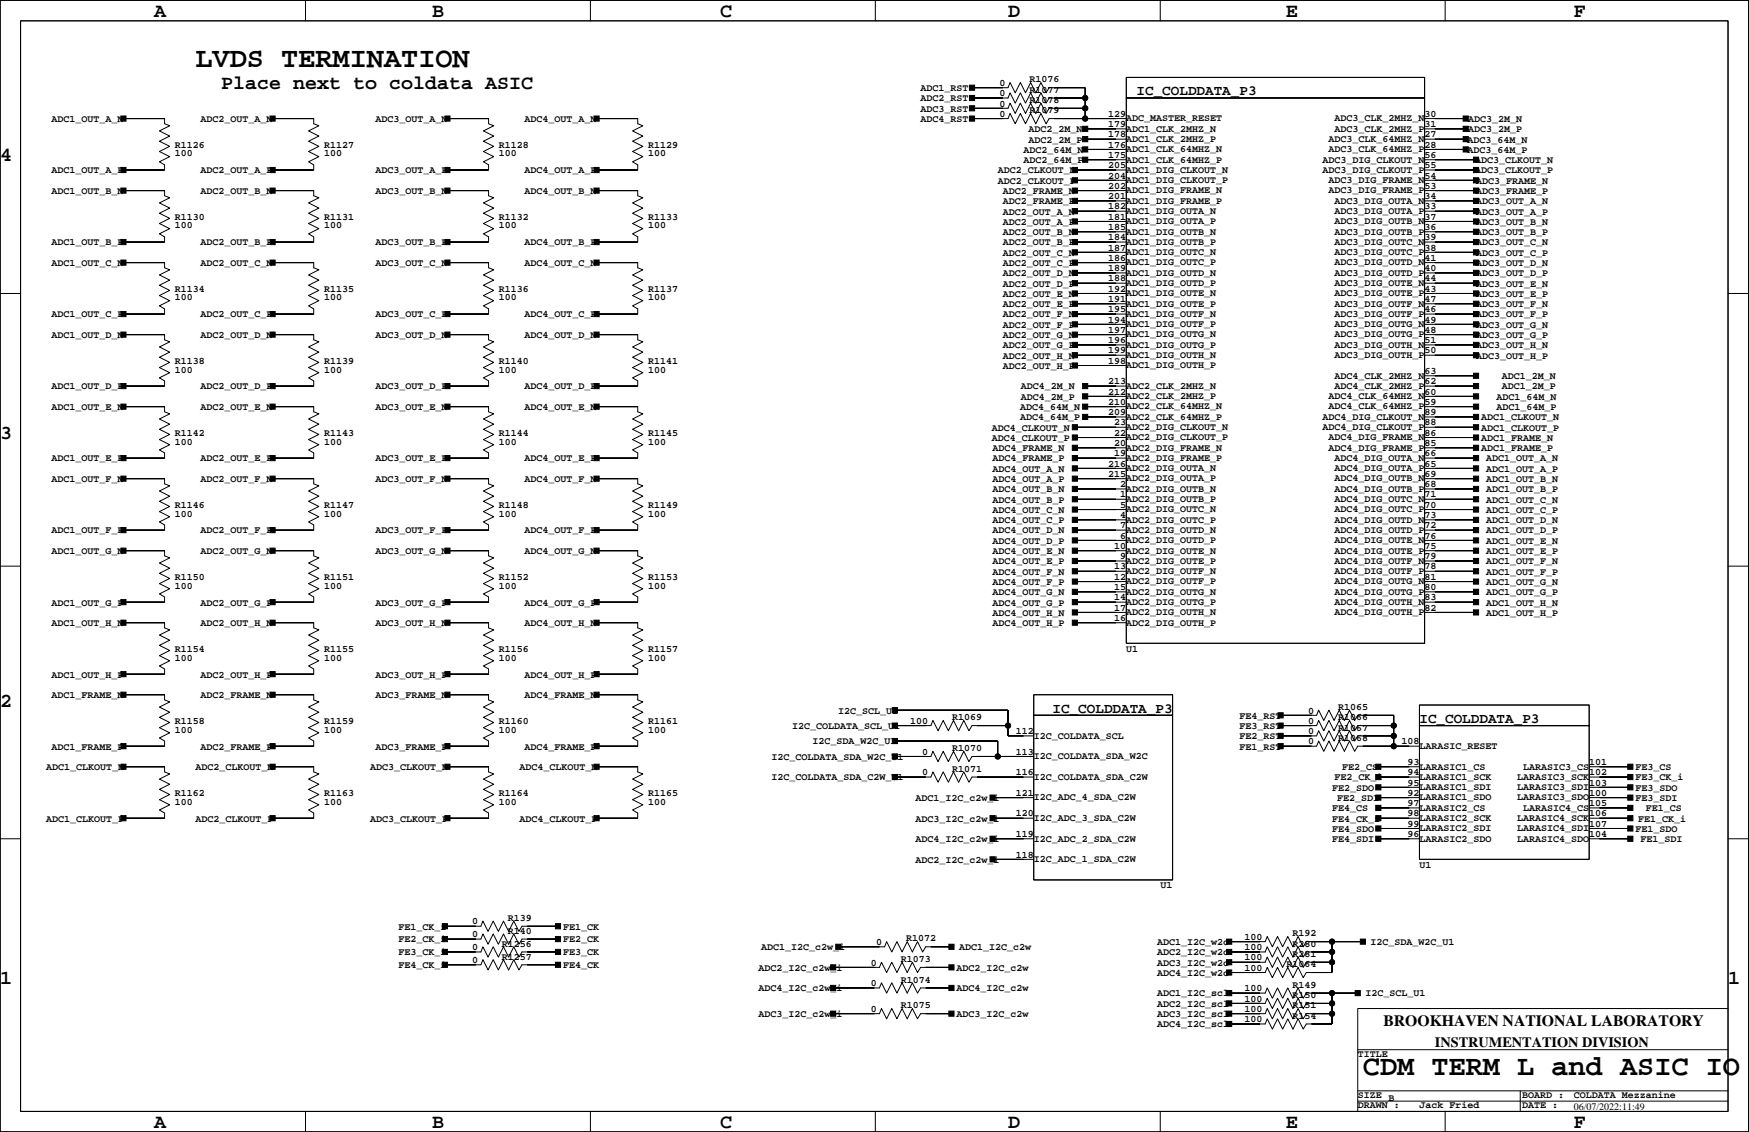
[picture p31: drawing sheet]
<svg xmlns="http://www.w3.org/2000/svg" width="432mm" height="279mm" viewBox="0 0 432 279" stroke-linecap="round" stroke-linejoin="round" font-family="sans-serif">
<defs><g id="words">
<g font-size="7.1">
<text x="48.2" y="16.6">LVDS TERMINATION</text>
<text x="336.5" y="265.3">CDM TERM L and ASIC IO</text>
</g>
<g font-size="4.9">
<text x="38.1" y="4.3">A</text>
<text x="106.7" y="4.3">B</text>
<text x="177.8" y="4.3">C</text>
<text x="248.9" y="4.3">D</text>
<text x="317.4" y="4.3">E</text>
<text x="388.5" y="4.3">F</text>
<text x="54.6" y="22">Place next to coldata ASIC</text>
<text x="0" y="39.8">4</text>
<text x="0" y="108.4">3</text>
<text x="0" y="174.4">2</text>
<text x="0" y="243">1</text>
<text x="426.6" y="243">1</text>
<text x="38.1" y="278.5">A</text>
<text x="106.7" y="278.5">B</text>
<text x="177.8" y="278.5">C</text>
<text x="248.9" y="278.5">D</text>
<text x="317.4" y="278.5">E</text>
<text x="388.5" y="278.5">F</text>
</g>
<text font-size="3.9" x="341.6" y="253.3">BROOKHAVEN NATIONAL LABORATORY</text>
<g font-size="3.5">
<text x="280.6" y="23.6">IC_COLDDATA_P3</text>
<text x="259.9" y="175.9">IC_COLDDATA_P3</text>
<text x="350.4" y="178.5">IC_COLDDATA_P3</text>
<text x="354.2" y="258.5">INSTRUMENTATION DIVISION</text>
</g>
<g font-size="2.5">
<text x="227.3" y="22.5">ADC1_RST</text>
<text x="246.7" y="21.2">0</text>
<text x="246.7" y="23.7">0</text>
<text x="254.2" y="20.3">R1076</text>
<text x="254.2" y="22.9">R1077</text>
<text x="227.3" y="25">ADC2_RST</text>
<text x="227.3" y="27.6">ADC3_RST</text>
<text x="246.7" y="26.3">0</text>
<text x="246.7" y="28.8">0</text>
<text x="254.2" y="25.4">R1078</text>
<text x="254.2" y="27.9">R1079</text>
<text x="273.6" y="28.8">129</text>
<text x="278.1" y="30">ADC_MASTER_RESET</text>
<text x="329.5" y="30">ADC3_CLK_2MHZ_N</text>
<text x="351.7" y="28.8">30</text>
<text x="12.7" y="30.1">ADC1_OUT_A_N</text>
<text x="49.5" y="30.1">ADC2_OUT_A_N</text>
<text x="92.7" y="30.1">ADC3_OUT_A_N</text>
<text x="129.5" y="30.1">ADC4_OUT_A_N</text>
<text x="227.3" y="30.1">ADC4_RST</text>
<text x="253.9" y="35.2">ADC2_2M_P</text>
<text x="253.9" y="32.6">ADC2_2M_N</text>
<text x="273.6" y="33.9">178</text>
<text x="273.6" y="31.4">179</text>
<text x="278.1" y="32.5">ADC1_CLK_2MHZ_N</text>
<text x="278.1" y="35">ADC1_CLK_2MHZ_P</text>
<text x="328" y="35">ADC3_CLK_64MHZ_N</text>
<text x="329.5" y="32.5">ADC3_CLK_2MHZ_P</text>
<text x="351.7" y="33.9">27</text>
<text x="351.7" y="31.4">31</text>
<text x="362.3" y="35.2">ADC3_64M_N</text>
<text x="362.5" y="32.6">ADC3_2M_P</text>
<text x="362.5" y="30.1">ADC3_2M_N</text>
<text x="43.2" y="36.4">R1126</text>
<text x="43.2" y="38.6">100</text>
<text x="80" y="38.6">100</text>
<text x="80" y="36.4">R1127</text>
<text x="123.2" y="36.4">R1128</text>
<text x="123.2" y="38.6">100</text>
<text x="160" y="38.6">100</text>
<text x="160" y="36.4">R1129</text>
<text x="252.7" y="40.3">ADC2_64M_P</text>
<text x="252.7" y="37.7">ADC2_64M_N</text>
<text x="273.6" y="41.5">205</text>
<text x="273.6" y="39">175</text>
<text x="273.6" y="36.4">176</text>
<text x="278.1" y="37.6">ADC1_CLK_64MHZ_N</text>
<text x="278.1" y="40.1">ADC1_CLK_64MHZ_P</text>
<text x="326.5" y="40.1">ADC3_DIG_CLKOUT_N</text>
<text x="328" y="37.6">ADC3_CLK_64MHZ_P</text>
<text x="351.7" y="41.5">55</text>
<text x="351.7" y="39">56</text>
<text x="351.7" y="36.4">28</text>
<text x="362.3" y="37.7">ADC3_64M_P</text>
<text x="364.2" y="40.3">ADC3_CLKOUT_N</text>
<text x="12.7" y="47.9">ADC1_OUT_B_N</text>
<text x="12.7" y="42.8">ADC1_OUT_A_P</text>
<text x="49.5" y="47.9">ADC2_OUT_B_N</text>
<text x="49.5" y="42.8">ADC2_OUT_A_P</text>
<text x="92.7" y="47.9">ADC3_OUT_B_N</text>
<text x="92.7" y="42.8">ADC3_OUT_A_P</text>
<text x="129.5" y="47.9">ADC4_OUT_B_N</text>
<text x="129.5" y="42.8">ADC4_OUT_A_P</text>
<text x="246.3" y="45.3">ADC2_CLKOUT_P</text>
<text x="246.3" y="42.8">ADC2_CLKOUT_N</text>
<text x="247.6" y="47.9">ADC2_FRAME_N</text>
<text x="273.6" y="46.6">202</text>
<text x="273.6" y="44.1">204</text>
<text x="278.1" y="42.7">ADC1_DIG_CLKOUT_N</text>
<text x="278.1" y="45.2">ADC1_DIG_CLKOUT_P</text>
<text x="278.1" y="47.7">ADC1_DIG_FRAME_N</text>
<text x="326.5" y="42.7">ADC3_DIG_CLKOUT_P</text>
<text x="328" y="45.2">ADC3_DIG_FRAME_N</text>
<text x="328" y="47.7">ADC3_DIG_FRAME_P</text>
<text x="351.7" y="46.6">53</text>
<text x="351.7" y="44.1">54</text>
<text x="364.2" y="42.8">ADC3_CLKOUT_P</text>
<text x="364.4" y="47.9">ADC3_FRAME_P</text>
<text x="364.4" y="45.3">ADC3_FRAME_N</text>
<text x="247.6" y="50.4">ADC2_FRAME_P</text>
<text x="247.6" y="53">ADC2_OUT_A_N</text>
<text x="273.6" y="51.7">182</text>
<text x="273.6" y="49.1">201</text>
<text x="278.1" y="50.3">ADC1_DIG_FRAME_P</text>
<text x="278.1" y="52.8">ADC1_DIG_OUTA_N</text>
<text x="329.5" y="50.3">ADC3_DIG_OUTA_N</text>
<text x="329.5" y="52.8">ADC3_DIG_OUTA_P</text>
<text x="351.7" y="51.7">33</text>
<text x="351.7" y="49.1">34</text>
<text x="364.4" y="53">ADC3_OUT_A_P</text>
<text x="364.4" y="50.4">ADC3_OUT_A_N</text>
<text x="43.2" y="56.4">100</text>
<text x="43.2" y="54.2">R1130</text>
<text x="80" y="54.2">R1131</text>
<text x="80" y="56.4">100</text>
<text x="123.2" y="56.4">100</text>
<text x="123.2" y="54.2">R1132</text>
<text x="160" y="54.2">R1133</text>
<text x="160" y="56.4">100</text>
<text x="247.6" y="58">ADC2_OUT_B_N</text>
<text x="247.6" y="55.5">ADC2_OUT_A_P</text>
<text x="273.6" y="59.3">184</text>
<text x="273.6" y="56.8">185</text>
<text x="273.6" y="54.2">181</text>
<text x="278.1" y="55.4">ADC1_DIG_OUTA_P</text>
<text x="278.1" y="57.9">ADC1_DIG_OUTB_N</text>
<text x="329.5" y="55.4">ADC3_DIG_OUTB_N</text>
<text x="329.5" y="57.9">ADC3_DIG_OUTB_P</text>
<text x="351.7" y="59.3">39</text>
<text x="351.7" y="56.8">36</text>
<text x="351.7" y="54.2">37</text>
<text x="364.4" y="58">ADC3_OUT_B_P</text>
<text x="364.4" y="55.5">ADC3_OUT_B_N</text>
<text x="12.7" y="65.6">ADC1_OUT_C_N</text>
<text x="12.7" y="60.6">ADC1_OUT_B_P</text>
<text x="49.5" y="65.6">ADC2_OUT_C_N</text>
<text x="49.5" y="60.6">ADC2_OUT_B_P</text>
<text x="92.7" y="65.6">ADC3_OUT_C_N</text>
<text x="92.7" y="60.6">ADC3_OUT_B_P</text>
<text x="129.5" y="65.6">ADC4_OUT_C_N</text>
<text x="129.5" y="60.6">ADC4_OUT_B_P</text>
<text x="247.6" y="65.6">ADC2_OUT_C_P</text>
<text x="247.6" y="63.1">ADC2_OUT_C_N</text>
<text x="247.6" y="60.6">ADC2_OUT_B_P</text>
<text x="273.6" y="64.4">186</text>
<text x="273.6" y="61.8">187</text>
<text x="278.1" y="60.4">ADC1_DIG_OUTB_P</text>
<text x="278.1" y="63">ADC1_DIG_OUTC_N</text>
<text x="278.1" y="65.5">ADC1_DIG_OUTC_P</text>
<text x="329.5" y="60.4">ADC3_DIG_OUTC_N</text>
<text x="329.5" y="63">ADC3_DIG_OUTC_P</text>
<text x="329.5" y="65.5">ADC3_DIG_OUTD_N</text>
<text x="351.7" y="64.4">41</text>
<text x="351.7" y="61.8">38</text>
<text x="364.4" y="65.6">ADC3_OUT_D_N</text>
<text x="364.4" y="63.1">ADC3_OUT_C_P</text>
<text x="364.4" y="60.6">ADC3_OUT_C_N</text>
<text x="43.2" y="72">R1134</text>
<text x="80" y="72">R1135</text>
<text x="123.2" y="72">R1136</text>
<text x="160" y="72">R1137</text>
<text x="247.6" y="70.7">ADC2_OUT_D_P</text>
<text x="247.6" y="68.2">ADC2_OUT_D_N</text>
<text x="273.6" y="72">192</text>
<text x="273.6" y="69.5">188</text>
<text x="273.6" y="66.9">189</text>
<text x="278.1" y="68.1">ADC1_DIG_OUTD_N</text>
<text x="278.1" y="70.6">ADC1_DIG_OUTD_P</text>
<text x="329.5" y="68.1">ADC3_DIG_OUTD_P</text>
<text x="329.5" y="70.6">ADC3_DIG_OUTE_N</text>
<text x="351.7" y="72">43</text>
<text x="351.7" y="69.5">44</text>
<text x="351.7" y="66.9">40</text>
<text x="364.4" y="68.2">ADC3_OUT_D_P</text>
<text x="364.4" y="70.7">ADC3_OUT_E_N</text>
<text x="43.2" y="74.2">100</text>
<text x="80" y="74.2">100</text>
<text x="123.2" y="74.2">100</text>
<text x="160" y="74.2">100</text>
<text x="247.6" y="75.8">ADC2_OUT_E_P</text>
<text x="247.6" y="73.3">ADC2_OUT_E_N</text>
<text x="273.6" y="77.1">195</text>
<text x="273.6" y="74.5">191</text>
<text x="278.1" y="73.1">ADC1_DIG_OUTE_N</text>
<text x="278.1" y="75.7">ADC1_DIG_OUTE_P</text>
<text x="329.5" y="73.1">ADC3_DIG_OUTE_P</text>
<text x="329.5" y="75.7">ADC3_DIG_OUTF_N</text>
<text x="351.7" y="77.1">46</text>
<text x="351.7" y="74.5">47</text>
<text x="364.4" y="75.8">ADC3_OUT_F_N</text>
<text x="364.4" y="73.3">ADC3_OUT_E_P</text>
<text x="12.7" y="83.4">ADC1_OUT_D_N</text>
<text x="12.7" y="78.3">ADC1_OUT_C_P</text>
<text x="49.5" y="83.4">ADC2_OUT_D_N</text>
<text x="49.5" y="78.3">ADC2_OUT_C_P</text>
<text x="92.7" y="83.4">ADC3_OUT_D_N</text>
<text x="92.7" y="78.3">ADC3_OUT_C_P</text>
<text x="129.5" y="83.4">ADC4_OUT_D_N</text>
<text x="129.5" y="78.3">ADC4_OUT_C_P</text>
<text x="247.6" y="83.4">ADC2_OUT_G_N</text>
<text x="247.6" y="80.9">ADC2_OUT_F_P</text>
<text x="247.6" y="78.3">ADC2_OUT_F_N</text>
<text x="273.6" y="82.2">197</text>
<text x="273.6" y="79.6">194</text>
<text x="278.1" y="78.2">ADC1_DIG_OUTF_N</text>
<text x="278.1" y="80.7">ADC1_DIG_OUTF_P</text>
<text x="278.1" y="83.3">ADC1_DIG_OUTG_N</text>
<text x="329.5" y="78.2">ADC3_DIG_OUTF_P</text>
<text x="329.5" y="80.7">ADC3_DIG_OUTG_N</text>
<text x="329.5" y="83.3">ADC3_DIG_OUTG_P</text>
<text x="351.7" y="82.2">48</text>
<text x="351.7" y="79.6">49</text>
<text x="364.4" y="83.4">ADC3_OUT_G_P</text>
<text x="364.4" y="80.9">ADC3_OUT_G_N</text>
<text x="364.4" y="78.3">ADC3_OUT_F_P</text>
<text x="43.2" y="89.8">R1138</text>
<text x="80" y="89.8">R1139</text>
<text x="123.2" y="89.8">R1140</text>
<text x="160" y="89.8">R1141</text>
<text x="247.6" y="88.5">ADC2_OUT_H_N</text>
<text x="247.6" y="86">ADC2_OUT_G_P</text>
<text x="273.6" y="89.8">198</text>
<text x="273.6" y="87.2">199</text>
<text x="273.6" y="84.7">196</text>
<text x="278.1" y="85.8">ADC1_DIG_OUTG_P</text>
<text x="278.1" y="88.4">ADC1_DIG_OUTH_N</text>
<text x="329.5" y="85.8">ADC3_DIG_OUTH_N</text>
<text x="329.5" y="88.4">ADC3_DIG_OUTH_P</text>
<text x="351.7" y="87.2">50</text>
<text x="351.7" y="84.7">51</text>
<text x="364.4" y="88.5">ADC3_OUT_H_P</text>
<text x="364.4" y="86">ADC3_OUT_H_N</text>
<text x="43.2" y="91.9">100</text>
<text x="80" y="91.9">100</text>
<text x="123.2" y="91.9">100</text>
<text x="160" y="91.9">100</text>
<text x="247.6" y="91">ADC2_OUT_H_P</text>
<text x="273.6" y="94.9">213</text>
<text x="278.1" y="90.9">ADC1_DIG_OUTH_P</text>
<text x="278.1" y="96">ADC2_CLK_2MHZ_N</text>
<text x="329.5" y="93.4">ADC4_CLK_2MHZ_N</text>
<text x="329.5" y="96">ADC4_CLK_2MHZ_P</text>
<text x="351.7" y="94.9">62</text>
<text x="351.7" y="92.3">63</text>
<text x="370.8" y="93.6">ADC1_2M_N</text>
<text x="12.7" y="96.1">ADC1_OUT_D_P</text>
<text x="12.7" y="101.2">ADC1_OUT_E_N</text>
<text x="49.5" y="96.1">ADC2_OUT_D_P</text>
<text x="49.5" y="101.2">ADC2_OUT_E_N</text>
<text x="92.7" y="96.1">ADC3_OUT_D_P</text>
<text x="92.7" y="101.2">ADC3_OUT_E_N</text>
<text x="129.5" y="96.1">ADC4_OUT_D_P</text>
<text x="129.5" y="101.2">ADC4_OUT_E_N</text>
<text x="251.8" y="101.2">ADC4_64M_N</text>
<text x="252" y="98.7">ADC4_2M_P</text>
<text x="252" y="96.1">ADC4_2M_N</text>
<text x="273.6" y="99.9">210</text>
<text x="273.6" y="97.4">212</text>
<text x="278.1" y="98.5">ADC2_CLK_2MHZ_P</text>
<text x="278.1" y="101.1">ADC2_CLK_64MHZ_N</text>
<text x="328" y="98.5">ADC4_CLK_64MHZ_N</text>
<text x="328" y="101.1">ADC4_CLK_64MHZ_P</text>
<text x="351.7" y="99.9">59</text>
<text x="351.7" y="97.4">60</text>
<text x="369.5" y="101.2">ADC1_64M_P</text>
<text x="369.5" y="98.7">ADC1_64M_N</text>
<text x="370.8" y="96.1">ADC1_2M_P</text>
<text x="43.2" y="107.5">R1142</text>
<text x="80" y="107.5">R1143</text>
<text x="123.2" y="107.5">R1144</text>
<text x="160" y="107.5">R1145</text>
<text x="244.8" y="106.3">ADC4_CLKOUT_N</text>
<text x="251.8" y="103.7">ADC4_64M_P</text>
<text x="273.6" y="102.5">209</text>
<text x="275.1" y="107.5">22</text>
<text x="275.1" y="105">23</text>
<text x="278.1" y="103.6">ADC2_CLK_64MHZ_P</text>
<text x="278.1" y="106.1">ADC2_DIG_CLKOUT_N</text>
<text x="326.5" y="103.6">ADC4_DIG_CLKOUT_N</text>
<text x="326.5" y="106.1">ADC4_DIG_CLKOUT_P</text>
<text x="351.7" y="107.5">86</text>
<text x="351.7" y="105">88</text>
<text x="351.7" y="102.5">89</text>
<text x="365.7" y="106.3">ADC1_CLKOUT_P</text>
<text x="365.7" y="103.7">ADC1_CLKOUT_N</text>
<text x="12.7" y="113.9">ADC1_OUT_E_P</text>
<text x="43.2" y="109.7">100</text>
<text x="49.5" y="113.9">ADC2_OUT_E_P</text>
<text x="80" y="109.7">100</text>
<text x="92.7" y="113.9">ADC3_OUT_E_P</text>
<text x="123.2" y="109.7">100</text>
<text x="129.5" y="113.9">ADC4_OUT_E_P</text>
<text x="160" y="109.7">100</text>
<text x="244.8" y="108.8">ADC4_CLKOUT_P</text>
<text x="245.1" y="113.9">ADC4_FRAME_P</text>
<text x="245.1" y="111.4">ADC4_FRAME_N</text>
<text x="275.1" y="112.6">19</text>
<text x="275.1" y="110.1">20</text>
<text x="278.1" y="108.7">ADC2_DIG_CLKOUT_P</text>
<text x="278.1" y="111.2">ADC2_DIG_FRAME_N</text>
<text x="278.1" y="113.8">ADC2_DIG_FRAME_P</text>
<text x="328" y="108.7">ADC4_DIG_FRAME_N</text>
<text x="328" y="111.2">ADC4_DIG_FRAME_P</text>
<text x="329.5" y="113.8">ADC4_DIG_OUTA_N</text>
<text x="351.7" y="112.6">66</text>
<text x="351.7" y="110.1">85</text>
<text x="365.7" y="111.4">ADC1_FRAME_P</text>
<text x="365.7" y="108.8">ADC1_FRAME_N</text>
<text x="366.9" y="113.9">ADC1_OUT_A_N</text>
<text x="12.7" y="119">ADC1_OUT_F_N</text>
<text x="49.5" y="119">ADC2_OUT_F_N</text>
<text x="92.7" y="119">ADC3_OUT_F_N</text>
<text x="129.5" y="119">ADC4_OUT_F_N</text>
<text x="245.1" y="119">ADC4_OUT_A_P</text>
<text x="245.1" y="116.4">ADC4_OUT_A_N</text>
<text x="273.6" y="117.7">215</text>
<text x="273.6" y="115.2">216</text>
<text x="278.1" y="116.3">ADC2_DIG_OUTA_N</text>
<text x="278.1" y="118.8">ADC2_DIG_OUTA_P</text>
<text x="329.5" y="116.3">ADC4_DIG_OUTA_P</text>
<text x="329.5" y="118.8">ADC4_DIG_OUTB_N</text>
<text x="351.7" y="117.7">69</text>
<text x="351.7" y="115.2">65</text>
<text x="366.9" y="119">ADC1_OUT_B_N</text>
<text x="366.9" y="116.4">ADC1_OUT_A_P</text>
<text x="43.2" y="125.3">R1146</text>
<text x="80" y="125.3">R1147</text>
<text x="123.2" y="125.3">R1148</text>
<text x="160" y="125.3">R1149</text>
<text x="245.1" y="124.1">ADC4_OUT_B_P</text>
<text x="245.1" y="121.5">ADC4_OUT_B_N</text>
<text x="276.6" y="125.3">5</text>
<text x="276.6" y="122.8">1</text>
<text x="276.6" y="120.2">2</text>
<text x="278.1" y="121.4">ADC2_DIG_OUTB_N</text>
<text x="278.1" y="123.9">ADC2_DIG_OUTB_P</text>
<text x="329.5" y="121.4">ADC4_DIG_OUTB_P</text>
<text x="329.5" y="123.9">ADC4_DIG_OUTC_N</text>
<text x="351.7" y="125.3">70</text>
<text x="351.7" y="122.8">71</text>
<text x="351.7" y="120.2">68</text>
<text x="366.9" y="124.1">ADC1_OUT_C_N</text>
<text x="366.9" y="121.5">ADC1_OUT_B_P</text>
<text x="12.7" y="131.7">ADC1_OUT_F_P</text>
<text x="43.2" y="127.5">100</text>
<text x="49.5" y="131.7">ADC2_OUT_F_P</text>
<text x="80" y="127.5">100</text>
<text x="92.7" y="131.7">ADC3_OUT_F_P</text>
<text x="123.2" y="127.5">100</text>
<text x="129.5" y="131.7">ADC4_OUT_F_P</text>
<text x="160" y="127.5">100</text>
<text x="245.1" y="131.7">ADC4_OUT_D_N</text>
<text x="245.1" y="129.1">ADC4_OUT_C_P</text>
<text x="245.1" y="126.6">ADC4_OUT_C_N</text>
<text x="276.6" y="130.4">7</text>
<text x="276.6" y="127.9">4</text>
<text x="278.1" y="126.5">ADC2_DIG_OUTC_N</text>
<text x="278.1" y="129">ADC2_DIG_OUTC_P</text>
<text x="278.1" y="131.5">ADC2_DIG_OUTD_N</text>
<text x="329.5" y="126.5">ADC4_DIG_OUTC_P</text>
<text x="329.5" y="129">ADC4_DIG_OUTD_N</text>
<text x="329.5" y="131.5">ADC4_DIG_OUTD_P</text>
<text x="351.7" y="130.4">72</text>
<text x="351.7" y="127.9">73</text>
<text x="366.9" y="131.7">ADC1_OUT_D_P</text>
<text x="366.9" y="129.1">ADC1_OUT_D_N</text>
<text x="366.9" y="126.6">ADC1_OUT_C_P</text>
<text x="12.7" y="136.8">ADC1_OUT_G_N</text>
<text x="49.5" y="136.8">ADC2_OUT_G_N</text>
<text x="92.7" y="136.8">ADC3_OUT_G_N</text>
<text x="129.5" y="136.8">ADC4_OUT_G_N</text>
<text x="245.1" y="134.2">ADC4_OUT_D_P</text>
<text x="245.1" y="136.8">ADC4_OUT_E_N</text>
<text x="275.1" y="135.5">10</text>
<text x="276.6" y="132.9">6</text>
<text x="278.1" y="134.1">ADC2_DIG_OUTD_P</text>
<text x="278.1" y="136.6">ADC2_DIG_OUTE_N</text>
<text x="329.5" y="134.1">ADC4_DIG_OUTE_N</text>
<text x="329.5" y="136.6">ADC4_DIG_OUTE_P</text>
<text x="351.7" y="135.5">75</text>
<text x="351.7" y="132.9">76</text>
<text x="366.9" y="136.8">ADC1_OUT_E_P</text>
<text x="366.9" y="134.2">ADC1_OUT_E_N</text>
<text x="43.2" y="143.1">R1150</text>
<text x="80" y="143.1">R1151</text>
<text x="123.2" y="143.1">R1152</text>
<text x="160" y="143.1">R1153</text>
<text x="245.1" y="141.8">ADC4_OUT_F_N</text>
<text x="245.1" y="139.3">ADC4_OUT_E_P</text>
<text x="275.1" y="143.1">12</text>
<text x="275.1" y="140.6">13</text>
<text x="276.6" y="138">9</text>
<text x="278.1" y="139.2">ADC2_DIG_OUTE_P</text>
<text x="278.1" y="141.7">ADC2_DIG_OUTF_N</text>
<text x="329.5" y="139.2">ADC4_DIG_OUTF_N</text>
<text x="329.5" y="141.7">ADC4_DIG_OUTF_P</text>
<text x="351.7" y="143.1">81</text>
<text x="351.7" y="140.6">78</text>
<text x="351.7" y="138">79</text>
<text x="366.9" y="141.8">ADC1_OUT_F_P</text>
<text x="366.9" y="139.3">ADC1_OUT_F_N</text>
<text x="12.7" y="149.4">ADC1_OUT_G_P</text>
<text x="43.2" y="145.3">100</text>
<text x="49.5" y="149.4">ADC2_OUT_G_P</text>
<text x="80" y="145.3">100</text>
<text x="92.7" y="149.4">ADC3_OUT_G_P</text>
<text x="123.2" y="145.3">100</text>
<text x="129.5" y="149.4">ADC4_OUT_G_P</text>
<text x="160" y="145.3">100</text>
<text x="245.1" y="149.4">ADC4_OUT_G_P</text>
<text x="245.1" y="146.9">ADC4_OUT_G_N</text>
<text x="245.1" y="144.4">ADC4_OUT_F_P</text>
<text x="275.1" y="148.2">14</text>
<text x="275.1" y="145.6">15</text>
<text x="278.1" y="144.2">ADC2_DIG_OUTF_P</text>
<text x="278.1" y="146.8">ADC2_DIG_OUTG_N</text>
<text x="278.1" y="149.3">ADC2_DIG_OUTG_P</text>
<text x="329.5" y="144.2">ADC4_DIG_OUTG_N</text>
<text x="329.5" y="146.8">ADC4_DIG_OUTG_P</text>
<text x="329.5" y="149.3">ADC4_DIG_OUTH_N</text>
<text x="351.7" y="148.2">83</text>
<text x="351.7" y="145.6">80</text>
<text x="366.9" y="149.4">ADC1_OUT_H_N</text>
<text x="366.9" y="146.9">ADC1_OUT_G_P</text>
<text x="366.9" y="144.4">ADC1_OUT_G_N</text>
<text x="12.7" y="154.5">ADC1_OUT_H_N</text>
<text x="49.5" y="154.5">ADC2_OUT_H_N</text>
<text x="92.7" y="154.5">ADC3_OUT_H_N</text>
<text x="129.5" y="154.5">ADC4_OUT_H_N</text>
<text x="245.1" y="154.5">ADC4_OUT_H_P</text>
<text x="245.1" y="152">ADC4_OUT_H_N</text>
<text x="275.1" y="153.3">16</text>
<text x="275.1" y="150.7">17</text>
<text x="278.1" y="151.9">ADC2_DIG_OUTH_N</text>
<text x="278.1" y="154.4">ADC2_DIG_OUTH_P</text>
<text x="329.5" y="151.9">ADC4_DIG_OUTH_P</text>
<text x="351.7" y="150.7">82</text>
<text x="366.9" y="152">ADC1_OUT_H_P</text>
<text x="43.2" y="160.9">R1154</text>
<text x="80" y="160.9">R1155</text>
<text x="123.2" y="160.9">R1156</text>
<text x="160" y="160.9">R1157</text>
<text x="278.1" y="160.9">U1</text>
<text x="12.7" y="167.2">ADC1_OUT_H_P</text>
<text x="43.2" y="163">100</text>
<text x="49.5" y="167.2">ADC2_OUT_H_P</text>
<text x="80" y="163">100</text>
<text x="92.7" y="167.2">ADC3_OUT_H_P</text>
<text x="123.2" y="163">100</text>
<text x="129.5" y="167.2">ADC4_OUT_H_P</text>
<text x="160" y="163">100</text>
<text x="12.7" y="172.3">ADC1_FRAME_N</text>
<text x="49.5" y="172.3">ADC2_FRAME_N</text>
<text x="92.7" y="172.3">ADC3_FRAME_N</text>
<text x="129.5" y="172.3">ADC4_FRAME_N</text>
<text x="43.2" y="178.7">R1158</text>
<text x="80" y="178.7">R1159</text>
<text x="123.2" y="178.7">R1160</text>
<text x="160" y="178.7">R1161</text>
<text x="195.5" y="179.9">I2C_COLDATA_SCL_U1</text>
<text x="207" y="176.1">I2C_SCL_U1</text>
<text x="224.7" y="178.7">100</text>
<text x="235.1" y="177.8">R1069</text>
<text x="306" y="177.4">FE4_RST</text>
<text x="306" y="179.9">FE3_RST</text>
<text x="322.9" y="176.1">0</text>
<text x="322.9" y="178.7">0</text>
<text x="330.3" y="175.2">R1065</text>
<text x="330.3" y="177.8">R1066</text>
<text x="12.7" y="185">ADC1_FRAME_P</text>
<text x="43.2" y="180.8">100</text>
<text x="49.5" y="185">ADC2_FRAME_P</text>
<text x="80" y="180.8">100</text>
<text x="92.7" y="185">ADC3_FRAME_P</text>
<text x="123.2" y="180.8">100</text>
<text x="129.5" y="185">ADC4_FRAME_P</text>
<text x="160" y="180.8">100</text>
<text x="200.6" y="183.7">I2C_SDA_W2C_U1</text>
<text x="235.1" y="185.4">R1070</text>
<text x="250.8" y="181.2">112</text>
<text x="255.2" y="182.3">I2C_COLDATA_SCL</text>
<text x="306" y="185">FE1_RST</text>
<text x="306" y="182.5">FE2_RST</text>
<text x="322.9" y="181.2">0</text>
<text x="322.9" y="183.7">0</text>
<text x="330.3" y="180.3">R1067</text>
<text x="330.3" y="182.9">R1068</text>
<text x="346" y="183.7">108</text>
<text x="350.4" y="184.9">LARASIC_RESET</text>
<text x="11.4" y="190.1">ADC1_CLKOUT_N</text>
<text x="48.2" y="190.1">ADC2_CLKOUT_N</text>
<text x="91.4" y="190.1">ADC3_CLKOUT_N</text>
<text x="128.2" y="190.1">ADC4_CLKOUT_N</text>
<text x="190.5" y="187.5">I2C_COLDATA_SDA_W2C_U1</text>
<text x="227.7" y="186.3">0</text>
<text x="227.7" y="191.4">0</text>
<text x="235.1" y="190.5">R1071</text>
<text x="250.8" y="191.4">116</text>
<text x="250.8" y="186.3">113</text>
<text x="255.2" y="187.4">I2C_COLDATA_SDA_W2C</text>
<text x="331.4" y="190.1">FE2_CS</text>
<text x="347.5" y="191.4">94</text>
<text x="347.5" y="188.8">93</text>
<text x="350.4" y="189.9">LARASIC1_CS</text>
<text x="376" y="189.9">LARASIC3_CS</text>
<text x="392.3" y="191.4">102</text>
<text x="392.3" y="188.8">101</text>
<text x="403.8" y="190.1">FE3_CS</text>
<text x="43.2" y="196.4">R1162</text>
<text x="80" y="196.4">R1163</text>
<text x="123.2" y="196.4">R1164</text>
<text x="160" y="196.4">R1165</text>
<text x="190.5" y="192.6">I2C_COLDATA_SDA_C2W_U1</text>
<text x="226" y="197.7">ADC1_I2C_c2w_i</text>
<text x="250.8" y="196.4">121</text>
<text x="255.2" y="192.5">I2C_COLDATA_SDA_C2W</text>
<text x="255.2" y="197.6">I2C_ADC_4_SDA_C2W</text>
<text x="328.9" y="195.2">FE2_SDO</text>
<text x="329.5" y="192.6">FE2_CK_i</text>
<text x="330.1" y="197.7">FE2_SDI</text>
<text x="347.5" y="196.4">92</text>
<text x="347.5" y="193.9">95</text>
<text x="350.4" y="192.5">LARASIC1_SCK</text>
<text x="350.4" y="195">LARASIC1_SDI</text>
<text x="350.4" y="197.6">LARASIC1_SDO</text>
<text x="374.6" y="192.5">LARASIC3_SCK</text>
<text x="374.6" y="195">LARASIC3_SDI</text>
<text x="374.6" y="197.6">LARASIC3_SDO</text>
<text x="392.3" y="196.4">100</text>
<text x="392.3" y="193.9">103</text>
<text x="403.8" y="195.2">FE3_SDO</text>
<text x="403.8" y="197.7">FE3_SDI</text>
<text x="403.8" y="192.6">FE3_CK_i</text>
<text x="11.4" y="202.8">ADC1_CLKOUT_P</text>
<text x="43.2" y="198.6">100</text>
<text x="48.2" y="202.8">ADC2_CLKOUT_P</text>
<text x="80" y="198.6">100</text>
<text x="91.4" y="202.8">ADC3_CLKOUT_P</text>
<text x="123.2" y="198.6">100</text>
<text x="128.2" y="202.8">ADC4_CLKOUT_P</text>
<text x="160" y="198.6">100</text>
<text x="226" y="202.8">ADC3_I2C_c2w_i</text>
<text x="250.8" y="201.5">120</text>
<text x="255.2" y="202.6">I2C_ADC_3_SDA_C2W</text>
<text x="328.9" y="200.2">FE4_CS</text>
<text x="328.9" y="202.8">FE4_CK_i</text>
<text x="347.5" y="201.5">98</text>
<text x="347.5" y="199">97</text>
<text x="350.4" y="200.1">LARASIC2_CS</text>
<text x="350.4" y="202.6">LARASIC2_SCK</text>
<text x="374.6" y="202.6">LARASIC4_SCK</text>
<text x="376" y="200.1">LARASIC4_CS</text>
<text x="392.3" y="201.5">106</text>
<text x="392.3" y="199">105</text>
<text x="404.4" y="202.8">FE1_CK_i</text>
<text x="406.3" y="200.2">FE1_CS</text>
<text x="226" y="207.9">ADC4_I2C_c2w_i</text>
<text x="250.8" y="206.6">119</text>
<text x="255.2" y="207.7">I2C_ADC_2_SDA_C2W</text>
<text x="328.9" y="205.3">FE4_SDO</text>
<text x="328.9" y="207.9">FE4_SDI</text>
<text x="347.5" y="206.6">96</text>
<text x="347.5" y="204">99</text>
<text x="350.4" y="205.2">LARASIC2_SDI</text>
<text x="350.4" y="207.7">LARASIC2_SDO</text>
<text x="374.6" y="205.2">LARASIC4_SDI</text>
<text x="374.6" y="207.7">LARASIC4_SDO</text>
<text x="392.3" y="206.6">104</text>
<text x="392.3" y="204">107</text>
<text x="403.8" y="205.3">FE1_SDO</text>
<text x="405" y="207.9">FE1_SDI</text>
<text x="226" y="212.9">ADC2_I2C_c2w_i</text>
<text x="250.8" y="211.7">118</text>
<text x="255.2" y="212.8">I2C_ADC_1_SDA_C2W</text>
<text x="350.4" y="214.2">U1</text>
<text x="286.5" y="219.3">U1</text>
<text x="125.4" y="227.3">R139</text>
<text x="98.4" y="232.6">FE2_CK_i</text>
<text x="98.4" y="229.4">FE1_CK_i</text>
<text x="116.6" y="228.2">0</text>
<text x="116.6" y="231.3">0</text>
<text x="123.9" y="233.6">R1256</text>
<text x="125.4" y="230.6">R140</text>
<text x="139" y="232.6">FE2_CK</text>
<text x="139" y="229.4">FE1_CK</text>
<text x="216.3" y="233.3">0</text>
<text x="223.7" y="232.4">R1072</text>
<text x="285.7" y="233.3">ADC1_I2C_w2c</text>
<text x="307.3" y="232">100</text>
<text x="319.1" y="231.1">R192</text>
<text x="319.1" y="233.6">R280</text>
<text x="338.4" y="233.3">I2C_SDA_W2C_U1</text>
<text x="98.4" y="239">FE4_CK_i</text>
<text x="98.4" y="235.8">FE3_CK_i</text>
<text x="116.6" y="234.5">0</text>
<text x="116.6" y="237.7">0</text>
<text x="123.9" y="236.9">R1257</text>
<text x="139" y="239">FE4_CK</text>
<text x="139" y="235.8">FE3_CK</text>
<text x="187.3" y="239.6">ADC2_I2C_c2w_i</text>
<text x="187.9" y="234.5">ADC1_I2C_c2w_i</text>
<text x="215" y="238.3">0</text>
<text x="222.4" y="237.5">R1073</text>
<text x="236.2" y="239.6">ADC2_I2C_c2w</text>
<text x="236.8" y="234.5">ADC1_I2C_c2w</text>
<text x="285.7" y="235.8">ADC2_I2C_w2c</text>
<text x="285.7" y="238.3">ADC3_I2C_w2c</text>
<text x="307.3" y="234.5">100</text>
<text x="307.3" y="237.1">100</text>
<text x="307.3" y="239.6">100</text>
<text x="317.6" y="238.7">R1064</text>
<text x="319.1" y="236.2">R281</text>
<text x="187.3" y="244.7">ADC4_I2C_c2w_i</text>
<text x="215" y="243.4">0</text>
<text x="222.4" y="242.5">R1074</text>
<text x="236.2" y="244.7">ADC4_I2C_c2w</text>
<text x="285.7" y="240.9">ADC4_I2C_w2c</text>
<text x="285.7" y="245.9">ADC1_I2C_scl</text>
<text x="307.3" y="244.7">100</text>
<text x="319.1" y="243.8">R149</text>
<text x="337.1" y="245.9">I2C_SCL_U1</text>
<text x="187.3" y="251">ADC3_I2C_c2w_i</text>
<text x="215" y="249.8">0</text>
<text x="222.4" y="248.9">R1075</text>
<text x="236.2" y="251">ADC3_I2C_c2w</text>
<text x="285.7" y="248.5">ADC2_I2C_scl</text>
<text x="285.7" y="251">ADC3_I2C_scl</text>
<text x="307.3" y="247.2">100</text>
<text x="307.3" y="249.8">100</text>
<text x="319.1" y="246.3">R150</text>
<text x="319.1" y="248.9">R151</text>
<text x="319.1" y="251.4">R154</text>
<text x="285.7" y="253.6">ADC4_I2C_scl</text>
<text x="307.3" y="252.3">100</text>
<text x="335.2" y="260.8">TITLE</text>
<text x="335.2" y="271">SIZE</text>
<text x="335.2" y="273.5">DRAWN :</text>
<text x="342.8" y="271.9">B</text>
<text x="350.4" y="273.5">Jack Fried</text>
<text x="375.8" y="273.5">DATE :</text>
<text x="375.8" y="271">BOARD :</text>
<text x="388.5" y="271">COLDATA Mezzanine</text>
<text x="388.5" y="273.9">06/07/2022:11:49</text>
</g>
</g></defs>
<g fill="none" stroke="#000" stroke-width=".25">
<path d="M0 .1h431.7v279.3h-431.7zM5.1 5.1h421.5v269.2h-421.5zM75.4 .1v5M145.8 .1v5M216.1 .1v5M278.1 19.1h73.6v5.1h-73.6zM286.4 .1v5M356.8 .1v5M30.5 29.3h10.1v1.2l1.3 .5-2.5 1.3 2.5 1.3-2.5 1.3 2.5 1.2-2.5 1.3 2.5 1.3-2.5 1.2 1.2 .8v1.3h-10.1M67.3 29.3h10.2v1.2l1.2 .5-2.5 1.3 2.5 1.3-2.5 1.3 2.5 1.2-2.5 1.3 2.5 1.3-2.5 1.2 1.3 .8v1.3h-10.2M110.5 29.3h10.1v1.2l1.3 .5-2.5 1.3 2.5 1.3-2.5 1.3 2.5 1.2-2.5 1.3 2.5 1.3-2.5 1.2 1.2 .8v1.3h-10.1M147.3 29.3h10.1v1.2l1.3 .5-2.5 1.3 2.5 1.3-2.5 1.3 2.5 1.2-2.5 1.3 2.5 1.3-2.5 1.2 1.2 .8v1.3h-10.1"/>
<path d="M240 21.6h8.9l.5-1.2 1.2 2.5 1.3-2.5 1.3 2.5 1.3-2.5 1.2 2.5 1.3-2.5 1.3 2.5 .7-1.3h8.9v7.7M240 24.2h8.9l.5-1.3 1.2 2.6 1.3-2.6 1.3 2.6 1.3-2.6 1.2 2.6 1.3-2.6 1.3 2.6 .7-1.3h8.9M240 26.7h8.9l.5-1.2 1.2 2.5 1.3-2.5 1.3 2.5 1.3-2.5 1.2 2.5 1.3-2.5 1.3 2.5 .7-1.3h8.9M240 29.3h8.9l.5-1.3 1.2 2.5 1.3-2.5 1.3 2.5 1.3-2.5 1.2 2.5 1.3-2.5 1.3 2.5 .7-1.2h19.1M267.9 31.8h10.2M267.9 34.3h10.2M267.9 36.9h10.2M267.9 39.4h10.2M278.1 24.2h73.6v134.6h-73.6zM351.7 29.3h10.2M351.7 31.8h10.2M351.7 34.3h10.2"/>
<path d="M351.7 36.9h10.2M351.7 39.4h12.7M30.5 47h10.1v1.3l1.3 .5-2.5 1.3 2.5 1.3-2.5 1.2 2.5 1.3-2.5 1.3 2.5 1.2-2.5 1.3 1.2 .8v1.2h-10.1M67.3 47h10.2v1.3l1.2 .5-2.5 1.3 2.5 1.3-2.5 1.2 2.5 1.3-2.5 1.3 2.5 1.2-2.5 1.3 1.3 .8v1.2h-10.2M110.5 47h10.1v1.3l1.3 .5-2.5 1.3 2.5 1.3-2.5 1.2 2.5 1.3-2.5 1.3 2.5 1.2-2.5 1.3 1.2 .8v1.2h-10.1M147.3 47h10.1v1.3l1.3 .5-2.5 1.3 2.5 1.3-2.5 1.2 2.5 1.3-2.5 1.3 2.5 1.2-2.5 1.3 1.2 .8v1.2h-10.1M265.4 59.7h12.7M265.4 47h12.7M265.4 42h12.7M265.4 44.5h12.7M265.4 49.6h12.7M265.4 52.1h12.7"/>
<path d="M265.4 54.7h12.7M265.4 57.2h12.7M351.7 59.7h12.7M351.7 47h12.7M351.7 42h12.7M351.7 44.5h12.7M351.7 49.6h12.7M351.7 52.1h12.7M351.7 54.7h12.7M351.7 57.2h12.7M0 72.4h5.1M30.5 64.8h10.1v1.3l1.3 .5-2.5 1.3 2.5 1.2-2.5 1.3 2.5 1.3-2.5 1.2 2.5 1.3-2.5 1.3 1.2 .7v1.3h-10.1"/>
<path d="M67.3 64.8h10.2v1.3l1.2 .5-2.5 1.3 2.5 1.2-2.5 1.3 2.5 1.3-2.5 1.2 2.5 1.3-2.5 1.3 1.3 .7v1.3h-10.2M110.5 64.8h10.1v1.3l1.3 .5-2.5 1.3 2.5 1.2-2.5 1.3 2.5 1.3-2.5 1.2 2.5 1.3-2.5 1.3 1.2 .7v1.3h-10.1M147.3 64.8h10.1v1.3l1.3 .5-2.5 1.3 2.5 1.2-2.5 1.3 2.5 1.3-2.5 1.2 2.5 1.3-2.5 1.3 1.2 .7v1.3h-10.1M265.4 72.4h12.7M265.4 77.5h12.7M265.4 64.8h12.7M265.4 62.3h12.7M265.4 67.4h12.7M265.4 69.9h12.7M265.4 75h12.7M351.7 72.4h12.7M351.7 77.5h12.7"/>
<path d="M351.7 64.8h12.7M351.7 62.3h12.7M351.7 67.4h12.7M351.7 69.9h12.7M351.7 75h12.7M426.6 72.4h5.1M30.5 82.6h10.1v1.3l1.3 .5-2.5 1.2 2.5 1.3-2.5 1.3 2.5 1.3-2.5 1.2 2.5 1.3-2.5 1.3 1.2 .7v1.3h-10.1M67.3 82.6h10.2v1.3l1.2 .5-2.5 1.2 2.5 1.3-2.5 1.3 2.5 1.3-2.5 1.2 2.5 1.3-2.5 1.3 1.3 .7v1.3h-10.2M110.5 82.6h10.1v1.3l1.3 .5-2.5 1.2 2.5 1.3-2.5 1.3 2.5 1.3-2.5 1.2 2.5 1.3-2.5 1.3 1.2 .7v1.3h-10.1M147.3 82.6h10.1v1.3l1.3 .5-2.5 1.2 2.5 1.3-2.5 1.3 2.5 1.3-2.5 1.2 2.5 1.3-2.5 1.3 1.2 .7v1.3h-10.1M265.4 82.6h12.7M265.4 80.1h12.7"/>
<path d="M265.4 85.1h12.7M265.4 87.7h12.7M265.4 90.2h12.7M267.9 95.3h10.2M267.9 97.8h10.2M351.7 95.3h12.7M351.7 82.6h12.7M351.7 80.1h12.7M351.7 85.1h12.7M351.7 87.7h12.7M351.7 97.8h12.7M351.7 92.8h12.7"/>
<path d="M30.5 100.4h10.1v1.2l1.3 .5-2.5 1.3 2.5 1.3-2.5 1.3 2.5 1.2-2.5 1.3 2.5 1.3-2.5 1.2 1.2 .8v1.3h-10.1M30.5 118.1h10.1v1.3l1.3 .5-2.5 1.3 2.5 1.3-2.5 1.2 2.5 1.3-2.5 1.3 2.5 1.2-2.5 1.3 1.2 .8v1.2h-10.1M67.3 100.4h10.2v1.2l1.2 .5-2.5 1.3 2.5 1.3-2.5 1.3 2.5 1.2-2.5 1.3 2.5 1.3-2.5 1.2 1.3 .8v1.3h-10.2M67.3 118.1h10.2v1.3l1.2 .5-2.5 1.3 2.5 1.3-2.5 1.2 2.5 1.3-2.5 1.3 2.5 1.2-2.5 1.3 1.3 .8v1.2h-10.2M110.5 100.4h10.1v1.2l1.3 .5-2.5 1.3 2.5 1.3-2.5 1.3 2.5 1.2-2.5 1.3 2.5 1.3-2.5 1.2 1.2 .8v1.3h-10.1M110.5 118.1h10.1v1.3l1.3 .5-2.5 1.3 2.5 1.3-2.5 1.2 2.5 1.3-2.5 1.3 2.5 1.2-2.5 1.3 1.2 .8v1.2h-10.1M147.3 100.4h10.1v1.2l1.3 .5-2.5 1.3 2.5 1.3-2.5 1.3 2.5 1.2-2.5 1.3 2.5 1.3-2.5 1.2 1.2 .8v1.3h-10.1M147.3 118.1h10.1v1.3l1.3 .5-2.5 1.3 2.5 1.3-2.5 1.2 2.5 1.3-2.5 1.3 2.5 1.2-2.5 1.3 1.2 .8v1.2h-10.1M265.4 118.1h12.7M265.4 113.1h12.7M265.4 105.4h12.7M265.4 108h12.7"/>
<path d="M265.4 110.5h12.7M265.4 115.6h12.7M267.9 100.4h10.2M267.9 102.9h10.2M351.7 118.1h12.7M351.7 113.1h12.7M351.7 100.4h12.7M351.7 102.9h12.7M351.7 105.4h12.7M351.7 108h12.7M351.7 110.5h12.7M351.7 115.6h12.7"/>
<path d="M0 139.7h5.1M30.5 135.9h10.1v1.3l1.3 .5-2.5 1.3 2.5 1.2-2.5 1.3 2.5 1.3-2.5 1.2 2.5 1.3-2.5 1.3 1.2 .7v1.3h-10.1M67.3 135.9h10.2v1.3l1.2 .5-2.5 1.3 2.5 1.2-2.5 1.3 2.5 1.3-2.5 1.2 2.5 1.3-2.5 1.3 1.3 .7v1.3h-10.2M110.5 135.9h10.1v1.3l1.3 .5-2.5 1.3 2.5 1.2-2.5 1.3 2.5 1.3-2.5 1.2 2.5 1.3-2.5 1.3 1.2 .7v1.3h-10.1M147.3 135.9h10.1v1.3l1.3 .5-2.5 1.3 2.5 1.2-2.5 1.3 2.5 1.3-2.5 1.2 2.5 1.3-2.5 1.3 1.2 .7v1.3h-10.1M265.4 135.9h12.7M265.4 130.8h12.7M265.4 120.7h12.7M265.4 123.2h12.7M265.4 125.8h12.7M265.4 128.3h12.7M265.4 133.4h12.7"/>
<path d="M265.4 138.5h12.7M351.7 135.9h12.7M351.7 130.8h12.7M351.7 120.7h12.7M351.7 123.2h12.7M351.7 125.8h12.7M351.7 128.3h12.7M351.7 133.4h12.7M351.7 138.5h12.7M426.6 139.7h5.1M30.5 153.7h10.1v1.3l1.3 .5-2.5 1.2 2.5 1.3-2.5 1.3 2.5 1.3-2.5 1.2 2.5 1.3-2.5 1.3 1.2 .7v1.3h-10.1M67.3 153.7h10.2v1.3l1.2 .5-2.5 1.2 2.5 1.3-2.5 1.3 2.5 1.3-2.5 1.2 2.5 1.3-2.5 1.3 1.3 .7v1.3h-10.2"/>
<path d="M110.5 153.7h10.1v1.3l1.3 .5-2.5 1.2 2.5 1.3-2.5 1.3 2.5 1.3-2.5 1.2 2.5 1.3-2.5 1.3 1.2 .7v1.3h-10.1M147.3 153.7h10.1v1.3l1.3 .5-2.5 1.2 2.5 1.3-2.5 1.3 2.5 1.3-2.5 1.2 2.5 1.3-2.5 1.3 1.2 .7v1.3h-10.1M242.5 156.2h.1M265.4 153.7h12.7M265.4 148.6h12.7M265.4 141h12.7M265.4 143.5h12.7M265.4 146.1h12.7M265.4 151.2h12.7M351.7 148.6h12.7M351.7 141h12.7M351.7 143.5h12.7"/>
<path d="M351.7 146.1h12.7M351.7 151.2h12.7M30.5 171.5h10.1v1.2l1.3 .6-2.5 1.2 2.5 1.3-2.5 1.3 2.5 1.2-2.5 1.3 2.5 1.3-2.5 1.2 1.2 .8v1.3h-10.1M67.3 171.5h10.2v1.2l1.2 .6-2.5 1.2 2.5 1.3-2.5 1.3 2.5 1.2-2.5 1.3 2.5 1.3-2.5 1.2 1.3 .8v1.3h-10.2M110.5 171.5h10.1v1.2l1.3 .6-2.5 1.2 2.5 1.3-2.5 1.3 2.5 1.2-2.5 1.3 2.5 1.3-2.5 1.2 1.2 .8v1.3h-10.1M147.3 171.5h10.1v1.2l1.3 .6-2.5 1.2 2.5 1.3-2.5 1.3 2.5 1.2-2.5 1.3 2.5 1.3-2.5 1.2 1.2 .8v1.3h-10.1M220.9 179.1h8.9l.5-1.3 1.3 2.6 1.3-2.6 1.2 2.6 1.3-2.6 1.3 2.6 1.2-2.6 1.3 2.6 .8-1.3h8.9M220.9 175.3h28v6.3h6.3M255.2 176.6h34.3v40.6h-34.3zM255.2 171.5h34.3v5.1h-34.3zM316.2 176.6h8.8l.6-1.3 1.2 2.5 1.3-2.5 1.3 2.5 1.2-2.5 1.3 2.5 1.3-2.5 1.2 2.5 .8-1.2h8.9v7.6M316.2 179.1h8.8l.6-1.3 1.2 2.6 1.3-2.6 1.3 2.6 1.2-2.6 1.3 2.6 1.3-2.6 1.2 2.6 .8-1.3h8.9"/>
<path d="M350.4 179.1h41.9v33h-41.9zM350.4 174h41.9v5.1h-41.9zM30.5 189.3h10.1v1.2l1.3 .5-2.5 1.3 2.5 1.3-2.5 1.2 2.5 1.3-2.5 1.3 2.5 1.2-2.5 1.3 1.2 .8v1.2h-10.1M67.3 189.3h10.2v1.2l1.2 .5-2.5 1.3 2.5 1.3-2.5 1.2 2.5 1.3-2.5 1.3 2.5 1.2-2.5 1.3 1.3 .8v1.2h-10.2M110.5 189.3h10.1v1.2l1.3 .5-2.5 1.3 2.5 1.3-2.5 1.2 2.5 1.3-2.5 1.3 2.5 1.2-2.5 1.3 1.2 .8v1.2h-10.1M147.3 189.3h10.1v1.2l1.3 .5-2.5 1.3 2.5 1.3-2.5 1.2 2.5 1.3-2.5 1.3 2.5 1.2-2.5 1.3 1.2 .8v1.2h-10.1M220.9 186.7h8.9l.5-1.3 1.3 2.6 1.3-2.6 1.2 2.6 1.3-2.6 1.3 2.6 1.2-2.6 1.3 2.6 .8-1.3h15.2M220.9 191.8h8.9l.5-1.3 1.3 2.6 1.3-2.6 1.2 2.6 1.3-2.6 1.3 2.6 1.2-2.6 1.3 2.6 .8-1.3h15.2M220.9 182.9h25.4v3.8M245.1 196.9h10.1M316.2 181.6h8.8l.6-1.2 1.2 2.5 1.3-2.5 1.3 2.5 1.2-2.5 1.3 2.5 1.3-2.5 1.2 2.5 .8-1.3h8.9M316.2 184.2h8.8l.6-1.3 1.2 2.5 1.3-2.5 1.3 2.5 1.2-2.5 1.3 2.5 1.3-2.5 1.2 2.5 .8-1.2h15.2"/>
<path d="M340.3 189.3h10.1M340.3 191.8h10.1M340.3 194.3h10.1M340.3 196.9h10.1M340.3 199.4h10.1M392.3 189.3h10.2M392.3 191.8h10.2M392.3 194.3h10.2M392.3 196.9h10.2M392.3 199.4h10.2M0 207h5.1M245.1 207h10.1"/>
<path d="M245.1 201.9h10.1M245.1 212.1h10.1M340.3 207h10.1M340.3 201.9h10.1M340.3 204.5h10.1M392.3 207h10.2M392.3 201.9h10.2M392.3 204.5h10.2M426.6 207h5.1M109.8 228.6h8.9l.5-1.3 1.3 2.6 1.3-2.6 1.2 2.6 1.3-2.6 1.3 2.6 1.2-2.6 1.3 2.6 .8-1.3h8.9M109.8 231.8h8.9l.5-1.3 1.3 2.6 1.3-2.6 1.2 2.6 1.3-2.6 1.3 2.6 1.2-2.6 1.3 2.6 .8-1.3h8.9M109.8 235h8.9l.5-1.3 1.3 2.5 1.3-2.5 1.2 2.5 1.3-2.5 1.3 2.5 1.2-2.5 1.3 2.5 .8-1.2h8.9"/>
<path d="M109.8 238.1h8.9l.5-1.2 1.3 2.5 1.3-2.5 1.2 2.5 1.3-2.5 1.3 2.5 1.2-2.5 1.3 2.5 .8-1.3h8.9M205.7 238.8h11.4l.5-1.3 1.3 2.5 1.3-2.5 1.2 2.5 1.3-2.5 1.3 2.5 1.2-2.5 1.3 2.5 .8-1.2h7.6M207 233.7h11.4l.5-1.3 1.3 2.6 1.2-2.6 1.3 2.6 1.3-2.6 1.2 2.6 1.3-2.6 1.3 2.6 .7-1.3h6.4M303.5 232.4h8.8l.6-1.2 1.2 2.5 1.3-2.5 1.3 2.5 1.2-2.5 1.3 2.5 1.3-2.5 1.2 2.5 .8-1.3h14M303.5 235h8.8l.6-1.3 1.2 2.5 1.3-2.5 1.3 2.5 1.2-2.5 1.3 2.5 1.3-2.5 1.2 2.5 .8-1.2h6.4M303.5 237.5h8.8l.6-1.3 1.2 2.6 1.3-2.6 1.3 2.6 1.2-2.6 1.3 2.6 1.3-2.6 1.2 2.6 .8-1.3h6.4M328.9 232.4v7.6h-6.4l-.8 1.3-1.2-2.5-1.3 2.5-1.3-2.5-1.2 2.5-1.3-2.5-1.3 2.5-1.2-2.5-.6 1.2h-8.8M205.7 243.8h11.4l.5-1.2 1.3 2.5 1.3-2.5 1.2 2.5 1.3-2.5 1.3 2.5 1.2-2.5 1.3 2.5 .8-1.3h7.6M205.7 250.2h11.4l.5-1.3 1.3 2.6 1.3-2.6 1.2 2.6 1.3-2.6 1.3 2.6 1.2-2.6 1.3 2.6 .8-1.3h7.6M303.5 245.1h8.8l.6-1.3 1.2 2.6 1.3-2.6 1.3 2.6 1.2-2.6 1.3 2.6 1.3-2.6 1.2 2.6 .8-1.3h12.7M303.5 247.7h8.8l.6-1.3 1.2 2.5 1.3-2.5 1.3 2.5 1.2-2.5 1.3 2.5 1.3-2.5 1.2 2.5 .8-1.2h6.4M303.5 250.2h8.8l.6-1.3 1.2 2.6 1.3-2.6 1.3 2.6 1.2-2.6 1.3 2.6 1.3-2.6 1.2 2.6 .8-1.3h6.4"/>
<path d="M328.9 245.1v7.6h-6.4l-.8 1.3-1.2-2.5-1.3 2.5-1.3-2.5-1.2 2.5-1.3-2.5-1.3 2.5-1.2-2.5-.6 1.2h-8.8M335.2 259.1h91.4M426.6 248.9h-91.4v25.4M75.4 274.3v5.1M145.8 274.3v5.1M216.1 274.3v5.1M286.4 274.3v5.1M335.2 269.2h91.4M335.2 271.8h91.4M356.8 274.3v5.1M375.3 269.2v5.1"/>
<circle cx="267.9" cy="29.3" r=".63"/>
<circle cx="267.9" cy="24.2" r=".63"/>
<circle cx="267.9" cy="26.7" r=".63"/>
<circle cx="248.9" cy="179.1" r=".63"/>
<circle cx="344.1" cy="179.1" r=".63"/>
<circle cx="246.3" cy="186.7" r=".63"/>
<circle cx="344.1" cy="184.2" r=".63"/>
<circle cx="344.1" cy="181.6" r=".63"/>
<circle cx="328.9" cy="237.5" r=".63"/>
<circle cx="328.9" cy="235" r=".63"/>
<circle cx="328.9" cy="232.4" r=".63"/>
<circle cx="328.9" cy="247.7" r=".63"/>
<circle cx="328.9" cy="250.2" r=".63"/>
<circle cx="328.9" cy="245.1" r=".63"/>
</g>
<g fill="#000" stroke="#000" stroke-width=".25">
<path d="M29.8 28.6h1.3v1.3h-1.3z" fill-rule="evenodd"/>
<path d="M30.5 29.3h10.1z" fill-rule="evenodd"/>
<path d="M66.7 28.6h1.2v1.3h-1.2z" fill-rule="evenodd"/>
<path d="M67.3 29.3h10.2z" fill-rule="evenodd"/>
<path d="M109.8 28.6h1.3v1.3h-1.3z" fill-rule="evenodd"/>
<path d="M110.5 29.3h10.1z" fill-rule="evenodd"/>
<path d="M146.7 28.6h1.2v1.3h-1.2z" fill-rule="evenodd"/>
<path d="M147.3 29.3h10.1z" fill-rule="evenodd"/>
<path d="M239.3 21h1.3v1.3h-1.3z" fill-rule="evenodd"/>
<path d="M239.3 23.6h1.3v1.2h-1.3z" fill-rule="evenodd"/>
<path d="M239.3 26.1h1.3v1.3h-1.3z" fill-rule="evenodd"/>
<path d="M239.3 28.6h1.3v1.3h-1.3z" fill-rule="evenodd"/>
<path d="M240 21.6h7.6z" fill-rule="evenodd"/>
<path d="M240 24.2h7.6z" fill-rule="evenodd"/>
<path d="M240 26.7h7.6z" fill-rule="evenodd"/>
<path d="M240 29.3h7.6z" fill-rule="evenodd"/>
<path d="M267.3 33.7h1.2v1.3h-1.2z" fill-rule="evenodd"/>
<path d="M267.3 31.2h1.2v1.2h-1.2z" fill-rule="evenodd"/>
<path d="M267.3 36.3h1.2v1.2h-1.2z" fill-rule="evenodd"/>
<path d="M267.9 24.2v2.5z" fill-rule="evenodd"/>
<path d="M267.9 21.6v2.6z" fill-rule="evenodd"/>
<path d="M260.3 21.6h7.6z" fill-rule="evenodd"/>
<path d="M260.3 24.2h7.6z" fill-rule="evenodd"/>
<path d="M260.3 29.3h7.6z" fill-rule="evenodd"/>
<path d="M267.9 26.7v2.6z" fill-rule="evenodd"/>
<path d="M260.3 26.7h7.6z" fill-rule="evenodd"/>
<path d="M267.9 29.3h7.6z" fill-rule="evenodd"/>
<path d="M267.9 34.3h7.6z" fill-rule="evenodd"/>
<path d="M267.9 31.8h7.6z" fill-rule="evenodd"/>
<path d="M267.9 39.4h7.6z" fill-rule="evenodd"/>
<path d="M267.9 36.9h7.6z" fill-rule="evenodd"/>
<path d="M361.2 31.2h1.3v1.2h-1.3z" fill-rule="evenodd"/>
<path d="M361.2 28.6h1.3v1.3h-1.3z" fill-rule="evenodd"/>
<path d="M361.2 36.3h1.3v1.2h-1.3z" fill-rule="evenodd"/>
<path d="M361.2 33.7h1.3v1.3h-1.3z" fill-rule="evenodd"/>
<path d="M354.2 31.8h7.7z" fill-rule="evenodd"/>
<path d="M354.2 29.3h7.7z" fill-rule="evenodd"/>
<path d="M354.2 36.9h7.7z" fill-rule="evenodd"/>
<path d="M354.2 34.3h7.7z" fill-rule="evenodd"/>
<path d="M354.2 39.4h10.2z" fill-rule="evenodd"/>
<path d="M29.8 46.4h1.3v1.3h-1.3z" fill-rule="evenodd"/>
<path d="M29.8 41.3h1.3v1.3h-1.3z" fill-rule="evenodd"/>
<path d="M30.5 59.7h10.1z" fill-rule="evenodd"/>
<path d="M30.5 47h10.1z" fill-rule="evenodd"/>
<path d="M30.5 42h10.1z" fill-rule="evenodd"/>
<path d="M66.7 46.4h1.2v1.3h-1.2z" fill-rule="evenodd"/>
<path d="M66.7 41.3h1.2v1.3h-1.2z" fill-rule="evenodd"/>
<path d="M67.3 59.7h10.2z" fill-rule="evenodd"/>
<path d="M67.3 47h10.2z" fill-rule="evenodd"/>
<path d="M67.3 42h10.2z" fill-rule="evenodd"/>
<path d="M109.8 46.4h1.3v1.3h-1.3z" fill-rule="evenodd"/>
<path d="M109.8 41.3h1.3v1.3h-1.3z" fill-rule="evenodd"/>
<path d="M110.5 59.7h10.1z" fill-rule="evenodd"/>
<path d="M110.5 47h10.1z" fill-rule="evenodd"/>
<path d="M110.5 42h10.1z" fill-rule="evenodd"/>
<path d="M146.7 46.4h1.2v1.3h-1.2z" fill-rule="evenodd"/>
<path d="M146.7 41.3h1.2v1.3h-1.2z" fill-rule="evenodd"/>
<path d="M147.3 59.7h10.1z" fill-rule="evenodd"/>
<path d="M147.3 47h10.1z" fill-rule="evenodd"/>
<path d="M147.3 42h10.1z" fill-rule="evenodd"/>
<path d="M264.7 48.9h1.3v1.3h-1.3z" fill-rule="evenodd"/>
<path d="M264.7 46.4h1.3v1.3h-1.3z" fill-rule="evenodd"/>
<path d="M264.7 43.9h1.3v1.2h-1.3z" fill-rule="evenodd"/>
<path d="M264.7 41.3h1.3v1.3h-1.3z" fill-rule="evenodd"/>
<path d="M264.7 56.6h1.3v1.2h-1.3z" fill-rule="evenodd"/>
<path d="M264.7 54h1.3v1.3h-1.3z" fill-rule="evenodd"/>
<path d="M264.7 51.5h1.3v1.3h-1.3z" fill-rule="evenodd"/>
<path d="M267.3 38.8h1.2v1.3h-1.2z" fill-rule="evenodd"/>
<path d="M265.4 49.6h10.1z" fill-rule="evenodd"/>
<path d="M265.4 47h10.1z" fill-rule="evenodd"/>
<path d="M265.4 44.5h10.1z" fill-rule="evenodd"/>
<path d="M265.4 42h10.1z" fill-rule="evenodd"/>
<path d="M265.4 59.7h10.1z" fill-rule="evenodd"/>
<path d="M265.4 57.2h10.1z" fill-rule="evenodd"/>
<path d="M265.4 54.7h10.1z" fill-rule="evenodd"/>
<path d="M265.4 52.1h10.1z" fill-rule="evenodd"/>
<path d="M363.8 46.4h1.2v1.3h-1.2z" fill-rule="evenodd"/>
<path d="M363.8 43.9h1.2v1.2h-1.2z" fill-rule="evenodd"/>
<path d="M363.8 41.3h1.2v1.3h-1.2z" fill-rule="evenodd"/>
<path d="M363.8 38.8h1.2v1.3h-1.2z" fill-rule="evenodd"/>
<path d="M363.8 56.6h1.2v1.2h-1.2z" fill-rule="evenodd"/>
<path d="M363.8 54h1.2v1.3h-1.2z" fill-rule="evenodd"/>
<path d="M363.8 51.5h1.2v1.3h-1.2z" fill-rule="evenodd"/>
<path d="M363.8 48.9h1.2v1.3h-1.2z" fill-rule="evenodd"/>
<path d="M354.2 47h10.2z" fill-rule="evenodd"/>
<path d="M354.2 44.5h10.2z" fill-rule="evenodd"/>
<path d="M354.2 42h10.2z" fill-rule="evenodd"/>
<path d="M354.2 59.7h10.2z" fill-rule="evenodd"/>
<path d="M354.2 57.2h10.2z" fill-rule="evenodd"/>
<path d="M354.2 54.7h10.2z" fill-rule="evenodd"/>
<path d="M354.2 52.1h10.2z" fill-rule="evenodd"/>
<path d="M354.2 49.6h10.2z" fill-rule="evenodd"/>
<path d="M29.8 76.9h1.3v1.3h-1.3z" fill-rule="evenodd"/>
<path d="M29.8 64.2h1.3v1.3h-1.3z" fill-rule="evenodd"/>
<path d="M29.8 59.1h1.3v1.3h-1.3z" fill-rule="evenodd"/>
<path d="M30.5 77.5h10.1z" fill-rule="evenodd"/>
<path d="M30.5 64.8h10.1z" fill-rule="evenodd"/>
<path d="M66.7 76.9h1.2v1.3h-1.2z" fill-rule="evenodd"/>
<path d="M66.7 64.2h1.2v1.3h-1.2z" fill-rule="evenodd"/>
<path d="M66.7 59.1h1.2v1.3h-1.2z" fill-rule="evenodd"/>
<path d="M67.3 77.5h10.2z" fill-rule="evenodd"/>
<path d="M67.3 64.8h10.2z" fill-rule="evenodd"/>
<path d="M109.8 76.9h1.3v1.3h-1.3z" fill-rule="evenodd"/>
<path d="M109.8 64.2h1.3v1.3h-1.3z" fill-rule="evenodd"/>
<path d="M109.8 59.1h1.3v1.3h-1.3z" fill-rule="evenodd"/>
<path d="M110.5 77.5h10.1z" fill-rule="evenodd"/>
<path d="M110.5 64.8h10.1z" fill-rule="evenodd"/>
<path d="M146.7 76.9h1.2v1.3h-1.2z" fill-rule="evenodd"/>
<path d="M146.7 64.2h1.2v1.3h-1.2z" fill-rule="evenodd"/>
<path d="M146.7 59.1h1.2v1.3h-1.2z" fill-rule="evenodd"/>
<path d="M147.3 77.5h10.1z" fill-rule="evenodd"/>
<path d="M147.3 64.8h10.1z" fill-rule="evenodd"/>
<path d="M264.7 69.3h1.3v1.2h-1.3z" fill-rule="evenodd"/>
<path d="M264.7 66.7h1.3v1.3h-1.3z" fill-rule="evenodd"/>
<path d="M264.7 64.2h1.3v1.3h-1.3z" fill-rule="evenodd"/>
<path d="M264.7 61.6h1.3v1.3h-1.3z" fill-rule="evenodd"/>
<path d="M264.7 59.1h1.3v1.3h-1.3z" fill-rule="evenodd"/>
<path d="M264.7 76.9h1.3v1.3h-1.3z" fill-rule="evenodd"/>
<path d="M264.7 74.3h1.3v1.3h-1.3z" fill-rule="evenodd"/>
<path d="M264.7 71.8h1.3v1.3h-1.3z" fill-rule="evenodd"/>
<path d="M265.4 69.9h10.1z" fill-rule="evenodd"/>
<path d="M265.4 67.4h10.1z" fill-rule="evenodd"/>
<path d="M265.4 64.8h10.1z" fill-rule="evenodd"/>
<path d="M265.4 62.3h10.1z" fill-rule="evenodd"/>
<path d="M265.4 77.5h10.1z" fill-rule="evenodd"/>
<path d="M265.4 75h10.1z" fill-rule="evenodd"/>
<path d="M265.4 72.4h10.1z" fill-rule="evenodd"/>
<path d="M363.8 66.7h1.2v1.3h-1.2z" fill-rule="evenodd"/>
<path d="M363.8 64.2h1.2v1.3h-1.2z" fill-rule="evenodd"/>
<path d="M363.8 61.6h1.2v1.3h-1.2z" fill-rule="evenodd"/>
<path d="M363.8 59.1h1.2v1.3h-1.2z" fill-rule="evenodd"/>
<path d="M363.8 76.9h1.2v1.3h-1.2z" fill-rule="evenodd"/>
<path d="M363.8 74.3h1.2v1.3h-1.2z" fill-rule="evenodd"/>
<path d="M363.8 71.8h1.2v1.3h-1.2z" fill-rule="evenodd"/>
<path d="M363.8 69.3h1.2v1.2h-1.2z" fill-rule="evenodd"/>
<path d="M354.2 67.4h10.2z" fill-rule="evenodd"/>
<path d="M354.2 64.8h10.2z" fill-rule="evenodd"/>
<path d="M354.2 62.3h10.2z" fill-rule="evenodd"/>
<path d="M354.2 77.5h10.2z" fill-rule="evenodd"/>
<path d="M354.2 75h10.2z" fill-rule="evenodd"/>
<path d="M354.2 72.4h10.2z" fill-rule="evenodd"/>
<path d="M354.2 69.9h10.2z" fill-rule="evenodd"/>
<path d="M29.8 94.7h1.3v1.2h-1.3z" fill-rule="evenodd"/>
<path d="M29.8 82h1.3v1.2h-1.3z" fill-rule="evenodd"/>
<path d="M30.5 95.3h10.1z" fill-rule="evenodd"/>
<path d="M30.5 82.6h10.1z" fill-rule="evenodd"/>
<path d="M66.7 94.7h1.2v1.2h-1.2z" fill-rule="evenodd"/>
<path d="M66.7 82h1.2v1.2h-1.2z" fill-rule="evenodd"/>
<path d="M67.3 95.3h10.2z" fill-rule="evenodd"/>
<path d="M67.3 82.6h10.2z" fill-rule="evenodd"/>
<path d="M109.8 94.7h1.3v1.2h-1.3z" fill-rule="evenodd"/>
<path d="M109.8 82h1.3v1.2h-1.3z" fill-rule="evenodd"/>
<path d="M110.5 95.3h10.1z" fill-rule="evenodd"/>
<path d="M110.5 82.6h10.1z" fill-rule="evenodd"/>
<path d="M146.7 94.7h1.2v1.2h-1.2z" fill-rule="evenodd"/>
<path d="M146.7 82h1.2v1.2h-1.2z" fill-rule="evenodd"/>
<path d="M147.3 95.3h10.1z" fill-rule="evenodd"/>
<path d="M147.3 82.6h10.1z" fill-rule="evenodd"/>
<path d="M264.7 89.6h1.3v1.2h-1.3z" fill-rule="evenodd"/>
<path d="M264.7 87h1.3v1.3h-1.3z" fill-rule="evenodd"/>
<path d="M264.7 84.5h1.3v1.3h-1.3z" fill-rule="evenodd"/>
<path d="M264.7 82h1.3v1.2h-1.3z" fill-rule="evenodd"/>
<path d="M264.7 79.4h1.3v1.3h-1.3z" fill-rule="evenodd"/>
<path d="M267.3 97.2h1.2v1.3h-1.2z" fill-rule="evenodd"/>
<path d="M267.3 94.7h1.2v1.2h-1.2z" fill-rule="evenodd"/>
<path d="M265.4 90.2h10.1z" fill-rule="evenodd"/>
<path d="M265.4 87.7h10.1z" fill-rule="evenodd"/>
<path d="M265.4 85.1h10.1z" fill-rule="evenodd"/>
<path d="M265.4 82.6h10.1z" fill-rule="evenodd"/>
<path d="M265.4 80.1h10.1z" fill-rule="evenodd"/>
<path d="M267.9 97.8h7.6z" fill-rule="evenodd"/>
<path d="M267.9 95.3h7.6z" fill-rule="evenodd"/>
<path d="M363.8 87h1.2v1.3h-1.2z" fill-rule="evenodd"/>
<path d="M363.8 84.5h1.2v1.3h-1.2z" fill-rule="evenodd"/>
<path d="M363.8 82h1.2v1.2h-1.2z" fill-rule="evenodd"/>
<path d="M363.8 79.4h1.2v1.3h-1.2z" fill-rule="evenodd"/>
<path d="M363.8 94.7h1.2v1.2h-1.2z" fill-rule="evenodd"/>
<path d="M363.8 92.1h1.2v1.3h-1.2z" fill-rule="evenodd"/>
<path d="M363.8 97.2h1.2v1.3h-1.2z" fill-rule="evenodd"/>
<path d="M354.2 87.7h10.2z" fill-rule="evenodd"/>
<path d="M354.2 85.1h10.2z" fill-rule="evenodd"/>
<path d="M354.2 82.6h10.2z" fill-rule="evenodd"/>
<path d="M354.2 80.1h10.2z" fill-rule="evenodd"/>
<path d="M354.2 95.3h10.2z" fill-rule="evenodd"/>
<path d="M354.2 92.8h10.2z" fill-rule="evenodd"/>
<path d="M354.2 97.8h10.2z" fill-rule="evenodd"/>
<path d="M29.8 117.5h1.3v1.3h-1.3z" fill-rule="evenodd"/>
<path d="M29.8 112.4h1.3v1.3h-1.3z" fill-rule="evenodd"/>
<path d="M29.8 99.7h1.3v1.3h-1.3z" fill-rule="evenodd"/>
<path d="M30.5 118.1h10.1z" fill-rule="evenodd"/>
<path d="M30.5 113.1h10.1z" fill-rule="evenodd"/>
<path d="M30.5 100.4h10.1z" fill-rule="evenodd"/>
<path d="M66.7 117.5h1.2v1.3h-1.2z" fill-rule="evenodd"/>
<path d="M66.7 112.4h1.2v1.3h-1.2z" fill-rule="evenodd"/>
<path d="M66.7 99.7h1.2v1.3h-1.2z" fill-rule="evenodd"/>
<path d="M67.3 118.1h10.2z" fill-rule="evenodd"/>
<path d="M67.3 113.1h10.2z" fill-rule="evenodd"/>
<path d="M67.3 100.4h10.2z" fill-rule="evenodd"/>
<path d="M109.8 117.5h1.3v1.3h-1.3z" fill-rule="evenodd"/>
<path d="M109.8 112.4h1.3v1.3h-1.3z" fill-rule="evenodd"/>
<path d="M109.8 99.7h1.3v1.3h-1.3z" fill-rule="evenodd"/>
<path d="M110.5 118.1h10.1z" fill-rule="evenodd"/>
<path d="M110.5 113.1h10.1z" fill-rule="evenodd"/>
<path d="M110.5 100.4h10.1z" fill-rule="evenodd"/>
<path d="M146.7 117.5h1.2v1.3h-1.2z" fill-rule="evenodd"/>
<path d="M146.7 112.4h1.2v1.3h-1.2z" fill-rule="evenodd"/>
<path d="M146.7 99.7h1.2v1.3h-1.2z" fill-rule="evenodd"/>
<path d="M147.3 118.1h10.1z" fill-rule="evenodd"/>
<path d="M147.3 113.1h10.1z" fill-rule="evenodd"/>
<path d="M147.3 100.4h10.1z" fill-rule="evenodd"/>
<path d="M264.7 112.4h1.3v1.3h-1.3z" fill-rule="evenodd"/>
<path d="M264.7 109.9h1.3v1.3h-1.3z" fill-rule="evenodd"/>
<path d="M264.7 107.4h1.3v1.2h-1.3z" fill-rule="evenodd"/>
<path d="M264.7 104.8h1.3v1.3h-1.3z" fill-rule="evenodd"/>
<path d="M264.7 117.5h1.3v1.3h-1.3z" fill-rule="evenodd"/>
<path d="M264.7 115h1.3v1.2h-1.3z" fill-rule="evenodd"/>
<path d="M267.3 102.3h1.2v1.2h-1.2z" fill-rule="evenodd"/>
<path d="M267.3 99.7h1.2v1.3h-1.2z" fill-rule="evenodd"/>
<path d="M265.4 113.1h10.1z" fill-rule="evenodd"/>
<path d="M265.4 110.5h10.1z" fill-rule="evenodd"/>
<path d="M265.4 108h10.1z" fill-rule="evenodd"/>
<path d="M265.4 105.4h10.1z" fill-rule="evenodd"/>
<path d="M265.4 118.1h10.1z" fill-rule="evenodd"/>
<path d="M265.4 115.6h10.1z" fill-rule="evenodd"/>
<path d="M267.9 102.9h7.6z" fill-rule="evenodd"/>
<path d="M267.9 100.4h7.6z" fill-rule="evenodd"/>
<path d="M363.8 109.9h1.2v1.3h-1.2z" fill-rule="evenodd"/>
<path d="M363.8 107.4h1.2v1.2h-1.2z" fill-rule="evenodd"/>
<path d="M363.8 104.8h1.2v1.3h-1.2z" fill-rule="evenodd"/>
<path d="M363.8 102.3h1.2v1.2h-1.2z" fill-rule="evenodd"/>
<path d="M363.8 117.5h1.2v1.3h-1.2z" fill-rule="evenodd"/>
<path d="M363.8 99.7h1.2v1.3h-1.2z" fill-rule="evenodd"/>
<path d="M363.8 115h1.2v1.2h-1.2z" fill-rule="evenodd"/>
<path d="M363.8 112.4h1.2v1.3h-1.2z" fill-rule="evenodd"/>
<path d="M354.2 110.5h10.2z" fill-rule="evenodd"/>
<path d="M354.2 108h10.2z" fill-rule="evenodd"/>
<path d="M354.2 105.4h10.2z" fill-rule="evenodd"/>
<path d="M354.2 102.9h10.2z" fill-rule="evenodd"/>
<path d="M354.2 118.1h10.2z" fill-rule="evenodd"/>
<path d="M354.2 100.4h10.2z" fill-rule="evenodd"/>
<path d="M354.2 115.6h10.2z" fill-rule="evenodd"/>
<path d="M354.2 113.1h10.2z" fill-rule="evenodd"/>
<path d="M29.8 135.3h1.3v1.3h-1.3z" fill-rule="evenodd"/>
<path d="M29.8 130.2h1.3v1.3h-1.3z" fill-rule="evenodd"/>
<path d="M30.5 135.9h10.1z" fill-rule="evenodd"/>
<path d="M30.5 130.8h10.1z" fill-rule="evenodd"/>
<path d="M66.7 135.3h1.2v1.3h-1.2z" fill-rule="evenodd"/>
<path d="M66.7 130.2h1.2v1.3h-1.2z" fill-rule="evenodd"/>
<path d="M67.3 135.9h10.2z" fill-rule="evenodd"/>
<path d="M67.3 130.8h10.2z" fill-rule="evenodd"/>
<path d="M109.8 135.3h1.3v1.3h-1.3z" fill-rule="evenodd"/>
<path d="M109.8 130.2h1.3v1.3h-1.3z" fill-rule="evenodd"/>
<path d="M110.5 135.9h10.1z" fill-rule="evenodd"/>
<path d="M110.5 130.8h10.1z" fill-rule="evenodd"/>
<path d="M146.7 135.3h1.2v1.3h-1.2z" fill-rule="evenodd"/>
<path d="M146.7 130.2h1.2v1.3h-1.2z" fill-rule="evenodd"/>
<path d="M147.3 135.9h10.1z" fill-rule="evenodd"/>
<path d="M147.3 130.8h10.1z" fill-rule="evenodd"/>
<path d="M264.7 132.7h1.3v1.3h-1.3z" fill-rule="evenodd"/>
<path d="M264.7 130.2h1.3v1.3h-1.3z" fill-rule="evenodd"/>
<path d="M264.7 127.7h1.3v1.2h-1.3z" fill-rule="evenodd"/>
<path d="M264.7 125.1h1.3v1.3h-1.3z" fill-rule="evenodd"/>
<path d="M264.7 122.6h1.3v1.3h-1.3z" fill-rule="evenodd"/>
<path d="M264.7 120.1h1.3v1.2h-1.3z" fill-rule="evenodd"/>
<path d="M264.7 137.8h1.3v1.3h-1.3z" fill-rule="evenodd"/>
<path d="M264.7 135.3h1.3v1.3h-1.3z" fill-rule="evenodd"/>
<path d="M265.4 133.4h10.1z" fill-rule="evenodd"/>
<path d="M265.4 130.8h10.1z" fill-rule="evenodd"/>
<path d="M265.4 128.3h10.1z" fill-rule="evenodd"/>
<path d="M265.4 125.8h10.1z" fill-rule="evenodd"/>
<path d="M265.4 123.2h10.1z" fill-rule="evenodd"/>
<path d="M265.4 120.7h10.1z" fill-rule="evenodd"/>
<path d="M265.4 138.5h10.1z" fill-rule="evenodd"/>
<path d="M265.4 135.9h10.1z" fill-rule="evenodd"/>
<path d="M363.8 130.2h1.2v1.3h-1.2z" fill-rule="evenodd"/>
<path d="M363.8 127.7h1.2v1.2h-1.2z" fill-rule="evenodd"/>
<path d="M363.8 125.1h1.2v1.3h-1.2z" fill-rule="evenodd"/>
<path d="M363.8 122.6h1.2v1.3h-1.2z" fill-rule="evenodd"/>
<path d="M363.8 120.1h1.2v1.2h-1.2z" fill-rule="evenodd"/>
<path d="M363.8 137.8h1.2v1.3h-1.2z" fill-rule="evenodd"/>
<path d="M363.8 135.3h1.2v1.3h-1.2z" fill-rule="evenodd"/>
<path d="M363.8 132.7h1.2v1.3h-1.2z" fill-rule="evenodd"/>
<path d="M354.2 130.8h10.2z" fill-rule="evenodd"/>
<path d="M354.2 128.3h10.2z" fill-rule="evenodd"/>
<path d="M354.2 125.8h10.2z" fill-rule="evenodd"/>
<path d="M354.2 123.2h10.2z" fill-rule="evenodd"/>
<path d="M354.2 120.7h10.2z" fill-rule="evenodd"/>
<path d="M354.2 138.5h10.2z" fill-rule="evenodd"/>
<path d="M354.2 135.9h10.2z" fill-rule="evenodd"/>
<path d="M354.2 133.4h10.2z" fill-rule="evenodd"/>
<path d="M29.8 153.1h1.3v1.2h-1.3z" fill-rule="evenodd"/>
<path d="M29.8 148h1.3v1.3h-1.3z" fill-rule="evenodd"/>
<path d="M30.5 153.7h10.1z" fill-rule="evenodd"/>
<path d="M30.5 148.6h10.1z" fill-rule="evenodd"/>
<path d="M66.7 153.1h1.2v1.2h-1.2z" fill-rule="evenodd"/>
<path d="M66.7 148h1.2v1.3h-1.2z" fill-rule="evenodd"/>
<path d="M67.3 153.7h10.2z" fill-rule="evenodd"/>
<path d="M67.3 148.6h10.2z" fill-rule="evenodd"/>
<path d="M109.8 153.1h1.3v1.2h-1.3z" fill-rule="evenodd"/>
<path d="M109.8 148h1.3v1.3h-1.3z" fill-rule="evenodd"/>
<path d="M110.5 153.7h10.1z" fill-rule="evenodd"/>
<path d="M110.5 148.6h10.1z" fill-rule="evenodd"/>
<path d="M146.7 153.1h1.2v1.2h-1.2z" fill-rule="evenodd"/>
<path d="M146.7 148h1.2v1.3h-1.2z" fill-rule="evenodd"/>
<path d="M147.3 153.7h10.1z" fill-rule="evenodd"/>
<path d="M147.3 148.6h10.1z" fill-rule="evenodd"/>
<path d="M264.7 153.1h1.3v1.2h-1.3z" fill-rule="evenodd"/>
<path d="M264.7 150.5h1.3v1.3h-1.3z" fill-rule="evenodd"/>
<path d="M264.7 148h1.3v1.3h-1.3z" fill-rule="evenodd"/>
<path d="M264.7 145.4h1.3v1.3h-1.3z" fill-rule="evenodd"/>
<path d="M264.7 142.9h1.3v1.3h-1.3z" fill-rule="evenodd"/>
<path d="M264.7 140.4h1.3v1.2h-1.3z" fill-rule="evenodd"/>
<path d="M265.4 153.7h10.1z" fill-rule="evenodd"/>
<path d="M265.4 151.2h10.1z" fill-rule="evenodd"/>
<path d="M265.4 148.6h10.1z" fill-rule="evenodd"/>
<path d="M265.4 146.1h10.1z" fill-rule="evenodd"/>
<path d="M265.4 143.5h10.1z" fill-rule="evenodd"/>
<path d="M265.4 141h10.1z" fill-rule="evenodd"/>
<path d="M363.8 150.5h1.2v1.3h-1.2z" fill-rule="evenodd"/>
<path d="M363.8 148h1.2v1.3h-1.2z" fill-rule="evenodd"/>
<path d="M363.8 145.4h1.2v1.3h-1.2z" fill-rule="evenodd"/>
<path d="M363.8 142.9h1.2v1.3h-1.2z" fill-rule="evenodd"/>
<path d="M363.8 140.4h1.2v1.2h-1.2z" fill-rule="evenodd"/>
<path d="M354.2 151.2h10.2z" fill-rule="evenodd"/>
<path d="M354.2 148.6h10.2z" fill-rule="evenodd"/>
<path d="M354.2 146.1h10.2z" fill-rule="evenodd"/>
<path d="M354.2 143.5h10.2z" fill-rule="evenodd"/>
<path d="M354.2 141h10.2z" fill-rule="evenodd"/>
<path d="M29.8 170.8h1.3v1.3h-1.3z" fill-rule="evenodd"/>
<path d="M29.8 165.8h1.3v1.2h-1.3z" fill-rule="evenodd"/>
<path d="M30.5 171.5h10.1z" fill-rule="evenodd"/>
<path d="M30.5 166.4h10.1z" fill-rule="evenodd"/>
<path d="M66.7 170.8h1.2v1.3h-1.2z" fill-rule="evenodd"/>
<path d="M66.7 165.8h1.2v1.2h-1.2z" fill-rule="evenodd"/>
<path d="M67.3 171.5h10.2z" fill-rule="evenodd"/>
<path d="M67.3 166.4h10.2z" fill-rule="evenodd"/>
<path d="M109.8 170.8h1.3v1.3h-1.3z" fill-rule="evenodd"/>
<path d="M109.8 165.8h1.3v1.2h-1.3z" fill-rule="evenodd"/>
<path d="M110.5 171.5h10.1z" fill-rule="evenodd"/>
<path d="M110.5 166.4h10.1z" fill-rule="evenodd"/>
<path d="M146.7 170.8h1.2v1.3h-1.2z" fill-rule="evenodd"/>
<path d="M146.7 165.8h1.2v1.2h-1.2z" fill-rule="evenodd"/>
<path d="M147.3 171.5h10.1z" fill-rule="evenodd"/>
<path d="M147.3 166.4h10.1z" fill-rule="evenodd"/>
<path d="M220.3 178.5h1.3v1.2h-1.3z" fill-rule="evenodd"/>
<path d="M220.3 174.6h1.3v1.3h-1.3z" fill-rule="evenodd"/>
<path d="M220.9 179.1h7.6z" fill-rule="evenodd"/>
<path d="M248.9 179.1v2.5z" fill-rule="evenodd"/>
<path d="M248.9 175.3v3.8z" fill-rule="evenodd"/>
<path d="M241.2 179.1h7.7z" fill-rule="evenodd"/>
<path d="M220.9 175.3h28z" fill-rule="evenodd"/>
<path d="M315.5 175.9h1.3v1.3h-1.3z" fill-rule="evenodd"/>
<path d="M315.5 178.5h1.3v1.2h-1.3z" fill-rule="evenodd"/>
<path d="M316.2 176.6h7.6z" fill-rule="evenodd"/>
<path d="M316.2 179.1h7.6z" fill-rule="evenodd"/>
<path d="M344.1 176.6v2.5z" fill-rule="evenodd"/>
<path d="M344.1 179.1v2.5z" fill-rule="evenodd"/>
<path d="M336.5 179.1h7.6z" fill-rule="evenodd"/>
<path d="M336.5 176.6h7.6z" fill-rule="evenodd"/>
<path d="M29.8 183.5h1.3v1.3h-1.3z" fill-rule="evenodd"/>
<path d="M29.8 188.6h1.3v1.3h-1.3z" fill-rule="evenodd"/>
<path d="M30.5 184.2h10.1z" fill-rule="evenodd"/>
<path d="M30.5 189.3h10.1z" fill-rule="evenodd"/>
<path d="M66.7 183.5h1.2v1.3h-1.2z" fill-rule="evenodd"/>
<path d="M66.7 188.6h1.2v1.3h-1.2z" fill-rule="evenodd"/>
<path d="M67.3 184.2h10.2z" fill-rule="evenodd"/>
<path d="M67.3 189.3h10.2z" fill-rule="evenodd"/>
<path d="M109.8 183.5h1.3v1.3h-1.3z" fill-rule="evenodd"/>
<path d="M109.8 188.6h1.3v1.3h-1.3z" fill-rule="evenodd"/>
<path d="M110.5 184.2h10.1z" fill-rule="evenodd"/>
<path d="M110.5 189.3h10.1z" fill-rule="evenodd"/>
<path d="M146.7 183.5h1.2v1.3h-1.2z" fill-rule="evenodd"/>
<path d="M146.7 188.6h1.2v1.3h-1.2z" fill-rule="evenodd"/>
<path d="M147.3 184.2h10.1z" fill-rule="evenodd"/>
<path d="M147.3 189.3h10.1z" fill-rule="evenodd"/>
<path d="M220.3 186.1h1.3v1.2h-1.3z" fill-rule="evenodd"/>
<path d="M220.3 191.2h1.3v1.2h-1.3z" fill-rule="evenodd"/>
<path d="M220.3 182.3h1.3v1.2h-1.3z" fill-rule="evenodd"/>
<path d="M220.9 186.7h7.6z" fill-rule="evenodd"/>
<path d="M220.9 191.8h7.6z" fill-rule="evenodd"/>
<path d="M244.4 196.2h1.3v1.3h-1.3z" fill-rule="evenodd"/>
<path d="M241.2 186.7h5.1z" fill-rule="evenodd"/>
<path d="M246.3 182.9v3.8z" fill-rule="evenodd"/>
<path d="M220.9 182.9h25.4z" fill-rule="evenodd"/>
<path d="M241.2 191.8h11.5z" fill-rule="evenodd"/>
<path d="M248.9 181.6h3.8z" fill-rule="evenodd"/>
<path d="M246.3 186.7h6.4z" fill-rule="evenodd"/>
<path d="M245.1 196.9h7.6z" fill-rule="evenodd"/>
<path d="M315.5 183.5h1.3v1.3h-1.3z" fill-rule="evenodd"/>
<path d="M315.5 181h1.3v1.3h-1.3z" fill-rule="evenodd"/>
<path d="M316.2 184.2h7.6z" fill-rule="evenodd"/>
<path d="M316.2 181.6h7.6z" fill-rule="evenodd"/>
<path d="M339.6 188.6h1.3v1.3h-1.3z" fill-rule="evenodd"/>
<path d="M339.6 193.7h1.3v1.3h-1.3z" fill-rule="evenodd"/>
<path d="M339.6 196.2h1.3v1.3h-1.3z" fill-rule="evenodd"/>
<path d="M339.6 191.2h1.3v1.2h-1.3z" fill-rule="evenodd"/>
<path d="M344.1 181.6v2.6z" fill-rule="evenodd"/>
<path d="M336.5 184.2h7.6z" fill-rule="evenodd"/>
<path d="M336.5 181.6h7.6z" fill-rule="evenodd"/>
<path d="M344.1 184.2h3.8z" fill-rule="evenodd"/>
<path d="M340.3 189.3h7.6z" fill-rule="evenodd"/>
<path d="M340.3 194.3h7.6z" fill-rule="evenodd"/>
<path d="M340.3 196.9h7.6z" fill-rule="evenodd"/>
<path d="M340.3 199.4h7.6z" fill-rule="evenodd"/>
<path d="M340.3 191.8h7.6z" fill-rule="evenodd"/>
<path d="M401.9 188.6h1.2v1.3h-1.2z" fill-rule="evenodd"/>
<path d="M401.9 193.7h1.2v1.3h-1.2z" fill-rule="evenodd"/>
<path d="M401.9 196.2h1.2v1.3h-1.2z" fill-rule="evenodd"/>
<path d="M401.9 191.2h1.2v1.2h-1.2z" fill-rule="evenodd"/>
<path d="M394.9 189.3h7.6z" fill-rule="evenodd"/>
<path d="M394.9 194.3h7.6z" fill-rule="evenodd"/>
<path d="M394.9 196.9h7.6z" fill-rule="evenodd"/>
<path d="M394.9 199.4h7.6z" fill-rule="evenodd"/>
<path d="M394.9 191.8h7.6z" fill-rule="evenodd"/>
<path d="M29.8 201.3h1.3v1.3h-1.3z" fill-rule="evenodd"/>
<path d="M30.5 201.9h10.1z" fill-rule="evenodd"/>
<path d="M66.7 201.3h1.2v1.3h-1.2z" fill-rule="evenodd"/>
<path d="M67.3 201.9h10.2z" fill-rule="evenodd"/>
<path d="M109.8 201.3h1.3v1.3h-1.3z" fill-rule="evenodd"/>
<path d="M110.5 201.9h10.1z" fill-rule="evenodd"/>
<path d="M146.7 201.3h1.2v1.3h-1.2z" fill-rule="evenodd"/>
<path d="M147.3 201.9h10.1z" fill-rule="evenodd"/>
<path d="M244.4 211.5h1.3v1.2h-1.3z" fill-rule="evenodd"/>
<path d="M244.4 201.3h1.3v1.3h-1.3z" fill-rule="evenodd"/>
<path d="M244.4 206.4h1.3v1.3h-1.3z" fill-rule="evenodd"/>
<path d="M245.1 212.1h7.6z" fill-rule="evenodd"/>
<path d="M245.1 201.9h7.6z" fill-rule="evenodd"/>
<path d="M245.1 207h7.6z" fill-rule="evenodd"/>
<path d="M339.6 198.8h1.3v1.2h-1.3z" fill-rule="evenodd"/>
<path d="M339.6 203.9h1.3v1.2h-1.3z" fill-rule="evenodd"/>
<path d="M339.6 206.4h1.3v1.3h-1.3z" fill-rule="evenodd"/>
<path d="M339.6 201.3h1.3v1.3h-1.3z" fill-rule="evenodd"/>
<path d="M340.3 204.5h7.6z" fill-rule="evenodd"/>
<path d="M340.3 207h7.6z" fill-rule="evenodd"/>
<path d="M340.3 201.9h7.6z" fill-rule="evenodd"/>
<path d="M401.9 198.8h1.2v1.2h-1.2z" fill-rule="evenodd"/>
<path d="M401.9 203.9h1.2v1.2h-1.2z" fill-rule="evenodd"/>
<path d="M401.9 206.4h1.2v1.3h-1.2z" fill-rule="evenodd"/>
<path d="M401.9 201.3h1.2v1.3h-1.2z" fill-rule="evenodd"/>
<path d="M394.9 204.5h7.6z" fill-rule="evenodd"/>
<path d="M394.9 207h7.6z" fill-rule="evenodd"/>
<path d="M394.9 201.9h7.6z" fill-rule="evenodd"/>
<path d="M109.2 231.2h1.3v1.2h-1.3z" fill-rule="evenodd"/>
<path d="M109.2 237.5h1.3v1.3h-1.3z" fill-rule="evenodd"/>
<path d="M109.2 234.3h1.3v1.3h-1.3z" fill-rule="evenodd"/>
<path d="M109.2 228h1.3v1.2h-1.3z" fill-rule="evenodd"/>
<path d="M109.8 231.8h7.6z" fill-rule="evenodd"/>
<path d="M109.8 238.1h7.6z" fill-rule="evenodd"/>
<path d="M109.8 235h7.6z" fill-rule="evenodd"/>
<path d="M109.8 228.6h7.6z" fill-rule="evenodd"/>
<path d="M137.1 231.2h1.3v1.2h-1.3z" fill-rule="evenodd"/>
<path d="M137.1 237.5h1.3v1.3h-1.3z" fill-rule="evenodd"/>
<path d="M137.1 234.3h1.3v1.3h-1.3z" fill-rule="evenodd"/>
<path d="M137.1 228h1.3v1.2h-1.3z" fill-rule="evenodd"/>
<path d="M130.1 231.8h7.7z" fill-rule="evenodd"/>
<path d="M130.1 238.1h7.7z" fill-rule="evenodd"/>
<path d="M130.1 235h7.7z" fill-rule="evenodd"/>
<path d="M130.1 228.6h7.7z" fill-rule="evenodd"/>
<path d="M205.1 238.1h1.2v1.3h-1.2z" fill-rule="evenodd"/>
<path d="M206.3 233.1h1.3v1.2h-1.3z" fill-rule="evenodd"/>
<path d="M205.7 238.8h10.2z" fill-rule="evenodd"/>
<path d="M207 233.7h10.1z" fill-rule="evenodd"/>
<path d="M234.3 238.1h1.2v1.3h-1.2z" fill-rule="evenodd"/>
<path d="M234.3 233.1h1.2v1.2h-1.2z" fill-rule="evenodd"/>
<path d="M228.5 238.8h6.4z" fill-rule="evenodd"/>
<path d="M229.8 233.7h5.1z" fill-rule="evenodd"/>
<path d="M302.8 231.8h1.3v1.3h-1.3z" fill-rule="evenodd"/>
<path d="M302.8 234.3h1.3v1.3h-1.3z" fill-rule="evenodd"/>
<path d="M302.8 236.9h1.3v1.2h-1.3z" fill-rule="evenodd"/>
<path d="M303.5 232.4h7.6z" fill-rule="evenodd"/>
<path d="M303.5 235h7.6z" fill-rule="evenodd"/>
<path d="M303.5 237.5h7.6z" fill-rule="evenodd"/>
<path d="M328.9 232.4v2.6z" fill-rule="evenodd"/>
<path d="M328.9 237.5v2.5z" fill-rule="evenodd"/>
<path d="M328.9 235v2.5z" fill-rule="evenodd"/>
<path d="M323.8 237.5h5.1z" fill-rule="evenodd"/>
<path d="M323.8 235h5.1z" fill-rule="evenodd"/>
<path d="M323.8 232.4h5.1z" fill-rule="evenodd"/>
<path d="M335.8 231.8h1.3v1.3h-1.3z" fill-rule="evenodd"/>
<path d="M328.9 232.4h7.6z" fill-rule="evenodd"/>
<path d="M205.1 249.6h1.2v1.2h-1.2z" fill-rule="evenodd"/>
<path d="M205.1 243.2h1.2v1.3h-1.2z" fill-rule="evenodd"/>
<path d="M205.7 250.2h10.2z" fill-rule="evenodd"/>
<path d="M205.7 243.8h10.2z" fill-rule="evenodd"/>
<path d="M234.3 249.6h1.2v1.2h-1.2z" fill-rule="evenodd"/>
<path d="M234.3 243.2h1.2v1.3h-1.2z" fill-rule="evenodd"/>
<path d="M228.5 250.2h6.4z" fill-rule="evenodd"/>
<path d="M228.5 243.8h6.4z" fill-rule="evenodd"/>
<path d="M302.8 239.4h1.3v1.3h-1.3z" fill-rule="evenodd"/>
<path d="M302.8 244.5h1.3v1.3h-1.3z" fill-rule="evenodd"/>
<path d="M302.8 247h1.3v1.3h-1.3z" fill-rule="evenodd"/>
<path d="M302.8 249.6h1.3v1.2h-1.3z" fill-rule="evenodd"/>
<path d="M302.8 252.1h1.3v1.3h-1.3z" fill-rule="evenodd"/>
<path d="M303.5 240h7.6z" fill-rule="evenodd"/>
<path d="M303.5 245.1h7.6z" fill-rule="evenodd"/>
<path d="M303.5 247.7h7.6z" fill-rule="evenodd"/>
<path d="M303.5 250.2h7.6z" fill-rule="evenodd"/>
<path d="M303.5 252.7h7.6z" fill-rule="evenodd"/>
<path d="M323.8 240h5.1z" fill-rule="evenodd"/>
<path d="M323.8 247.7h5.1z" fill-rule="evenodd"/>
<path d="M323.8 252.7h5.1z" fill-rule="evenodd"/>
<path d="M328.9 250.2v2.5z" fill-rule="evenodd"/>
<path d="M323.8 250.2h5.1z" fill-rule="evenodd"/>
<path d="M328.9 247.7v2.5z" fill-rule="evenodd"/>
<path d="M323.8 245.1h5.1z" fill-rule="evenodd"/>
<path d="M328.9 245.1v2.6z" fill-rule="evenodd"/>
<path d="M334.6 244.5h1.2v1.3h-1.2z" fill-rule="evenodd"/>
<path d="M328.9 245.1h6.3z" fill-rule="evenodd"/>
<circle cx="267.9" cy="29.3" r=".63"/>
<circle cx="267.9" cy="24.2" r=".63"/>
<circle cx="267.9" cy="26.7" r=".63"/>
<circle cx="248.9" cy="179.1" r=".63"/>
<circle cx="344.1" cy="179.1" r=".63"/>
<circle cx="246.3" cy="186.7" r=".63"/>
<circle cx="344.1" cy="184.2" r=".63"/>
<circle cx="344.1" cy="181.6" r=".63"/>
<circle cx="328.9" cy="237.5" r=".63"/>
<circle cx="328.9" cy="235" r=".63"/>
<circle cx="328.9" cy="232.4" r=".63"/>
<circle cx="328.9" cy="247.7" r=".63"/>
<circle cx="328.9" cy="250.2" r=".63"/>
<circle cx="328.9" cy="245.1" r=".63"/>
</g>
<use href="#words"/>
</svg>
